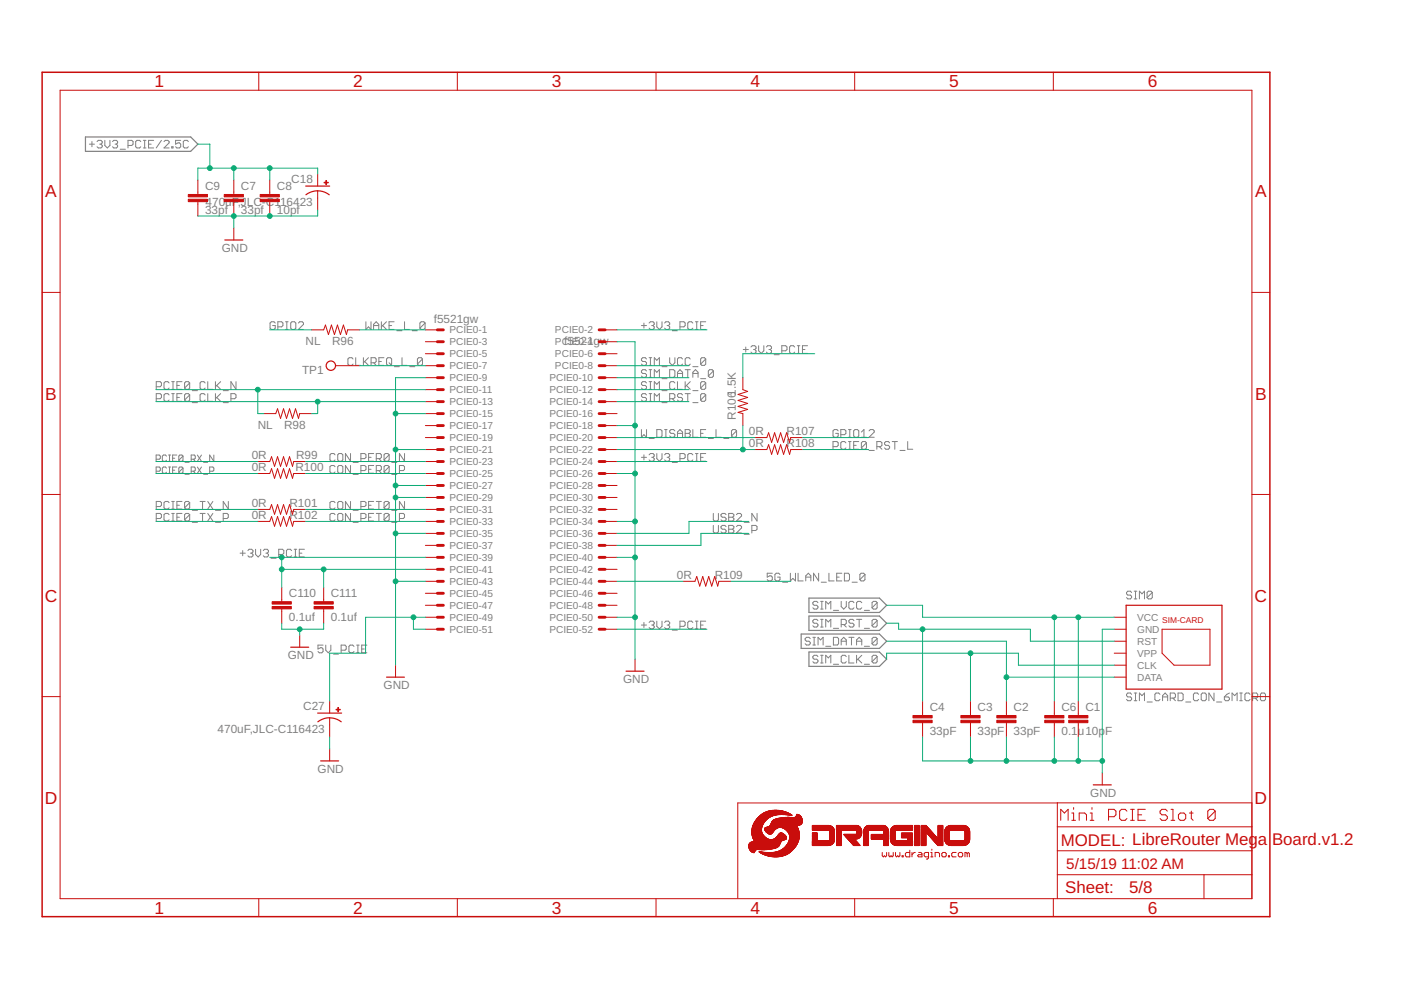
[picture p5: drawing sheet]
<svg xmlns="http://www.w3.org/2000/svg" width="297mm" height="210mm" viewBox="0 0 297 210" stroke-linecap="round" stroke-linejoin="round" font-family="sans-serif">
<defs><g id="words">
<g font-size="3.7" fill="#c90d0c">
<text x="32.8" y="18.5">1</text>
<text x="74.9" y="18.5">2</text>
<text x="117" y="18.5">3</text>
<text x="159.1" y="18.5">4</text>
<text x="201.2" y="18.5">5</text>
<text x="243.4" y="18.5">6</text>
<text x="9.6" y="41.9">A</text>
<text x="266.1" y="41.9">A</text>
<text x="9.6" y="84.7">B</text>
<text x="266.1" y="84.7">B</text>
<text x="9.5" y="127.6">C</text>
<text x="266" y="127.6">C</text>
<text x="9.5" y="170.4">D</text>
<text x="266" y="170.4">D</text>
<text x="32.8" y="193.7">1</text>
<text x="74.9" y="193.7">2</text>
<text x="117" y="193.7">3</text>
<text x="159.1" y="193.7">4</text>
<text x="201.2" y="193.7">5</text>
<text x="243.4" y="193.7">6</text>
</g>
<g font-size="3.6" fill="#c90d0c">
<text x="224.9" y="179.4">MODEL: LibreRouter Mega</text>
<text x="269.7" y="179.1">Board.v1.2</text>
<text x="225.8" y="189.4">Sheet:</text>
<text x="239.4" y="189.3">5/8</text>
</g>
<g font-size="3.2" fill="#c90d0c">
<text x="226.1" y="184.2">5/15/19</text>
<text x="237.7" y="184.2">11:02 AM</text>
</g>
<g font-size="2.5" fill="#808080">
<text x="43.5" y="40.3">C9</text>
<text x="51.1" y="40.3">C7</text>
<text x="58.7" y="40.3">C8</text>
<text x="61.8" y="38.8">C18</text>
<text x="43.5" y="45.4">33pf</text>
<text x="43.6" y="43.6">470uF,JLC-C116423</text>
<text x="51.1" y="45.4">33pf</text>
<text x="58.7" y="45.4">10pf</text>
<text x="47" y="53.4">GND</text>
<text x="92" y="68.5">f5521gw</text>
<text x="64.8" y="73.2">NL</text>
<text x="70.4" y="73.2">R96</text>
<text x="119.6" y="73.1">f5521gw</text>
<text x="64" y="79.3">TP1</text>
<text x="156" y="89" transform="rotate(-90 156 89)">R1061.5K</text>
<text x="54.6" y="91">NL</text>
<text x="60.2" y="91">R98</text>
<text x="158.8" y="92.3">0R</text>
<text x="158.8" y="94.8">0R</text>
<text x="166.8" y="92.2">R107</text>
<text x="166.8" y="94.8">R108</text>
<text x="53.4" y="97.3">0R</text>
<text x="53.4" y="99.9">0R</text>
<text x="62.6" y="99.9">R100</text>
<text x="62.8" y="97.3">R99</text>
<text x="53.4" y="107.5">0R</text>
<text x="61.4" y="107.5">R101</text>
<text x="53.4" y="110">0R</text>
<text x="61.4" y="110">R102</text>
<text x="143.5" y="122.7">0R</text>
<text x="151.5" y="122.7">R109</text>
<text x="61.2" y="131.8">0.1uf</text>
<text x="61.2" y="126.7">C110</text>
<text x="70.1" y="131.8">0.1uf</text>
<text x="70.1" y="126.7">C111</text>
<text x="61" y="139.8">GND</text>
<text x="81.3" y="146.1">GND</text>
<text x="132.1" y="144.8">GND</text>
<text x="46.1" y="155.4">470uF,JLC-C116423</text>
<text x="64.3" y="150.5">C27</text>
<text x="197.1" y="155.9">33pF</text>
<text x="197.1" y="150.8">C4</text>
<text x="207.3" y="155.9">33pF</text>
<text x="207.3" y="150.8">C3</text>
<text x="214.9" y="155.9">33pF</text>
<text x="214.9" y="150.8">C2</text>
<text x="225.1" y="155.9">0.1u10p</text>
<text x="225.1" y="150.8">C6</text>
<text x="230.1" y="150.8">C1</text>
<text x="234.3" y="155.9">F</text>
<text x="67.3" y="163.9">GND</text>
<text x="231.2" y="169">GND</text>
</g>
<g font-size="2.1" fill="#808080">
<text x="95.3" y="70.7">PCIE0-1</text>
<text x="117.7" y="70.7">PCIE0-2</text>
<text x="95.3" y="73.2">PCIE0-3</text>
<text x="95.3" y="75.8">PCIE0-5</text>
<text x="117.7" y="73.2">PCIE0-4</text>
<text x="117.7" y="75.8">PCIE0-6</text>
<text x="95.3" y="78.3">PCIE0-7</text>
<text x="95.3" y="80.8">PCIE0-9</text>
<text x="95.3" y="83.4">PCIE0-11</text>
<text x="116.5" y="80.8">PCIE0-10</text>
<text x="116.5" y="83.4">PCIE0-12</text>
<text x="117.7" y="78.3">PCIE0-8</text>
<text x="95.3" y="85.9">PCIE0-13</text>
<text x="95.3" y="88.5">PCIE0-15</text>
<text x="116.5" y="85.9">PCIE0-14</text>
<text x="116.5" y="88.5">PCIE0-16</text>
<text x="95.3" y="91">PCIE0-17</text>
<text x="95.3" y="93.5">PCIE0-19</text>
<text x="116.5" y="91">PCIE0-18</text>
<text x="116.5" y="93.5">PCIE0-20</text>
<text x="95.3" y="96.1">PCIE0-21</text>
<text x="95.3" y="98.6">PCIE0-23</text>
<text x="95.3" y="101.2">PCIE0-25</text>
<text x="116.5" y="96.1">PCIE0-22</text>
<text x="116.5" y="98.6">PCIE0-24</text>
<text x="116.5" y="101.2">PCIE0-26</text>
<text x="95.3" y="103.7">PCIE0-27</text>
<text x="95.3" y="106.2">PCIE0-29</text>
<text x="116.5" y="103.7">PCIE0-28</text>
<text x="116.5" y="106.2">PCIE0-30</text>
<text x="95.3" y="108.8">PCIE0-31</text>
<text x="95.3" y="111.3">PCIE0-33</text>
<text x="95.3" y="113.9">PCIE0-35</text>
<text x="116.5" y="108.8">PCIE0-32</text>
<text x="116.5" y="111.3">PCIE0-34</text>
<text x="116.5" y="113.9">PCIE0-36</text>
<text x="95.3" y="116.4">PCIE0-37</text>
<text x="95.3" y="118.9">PCIE0-39</text>
<text x="116.5" y="116.4">PCIE0-38</text>
<text x="116.5" y="118.9">PCIE0-40</text>
<text x="95.3" y="121.5">PCIE0-41</text>
<text x="95.3" y="124">PCIE0-43</text>
<text x="116.5" y="121.5">PCIE0-42</text>
<text x="116.5" y="124">PCIE0-44</text>
<text x="95.3" y="126.6">PCIE0-45</text>
<text x="95.3" y="129.1">PCIE0-47</text>
<text x="95.3" y="131.6">PCIE0-49</text>
<text x="116.5" y="126.6">PCIE0-46</text>
<text x="116.5" y="129.1">PCIE0-48</text>
<text x="116.5" y="131.6">PCIE0-50</text>
<text x="241.1" y="131.6">VCC</text>
<text x="95.3" y="134.2">PCIE0-51</text>
<text x="116.5" y="134.2">PCIE0-52</text>
<text x="241.1" y="136.7">RST</text>
<text x="241.1" y="134.2">GND</text>
<text x="241.1" y="141.8">CLK</text>
<text x="241.1" y="139.2">VPP</text>
<text x="241.1" y="144.3">DATA</text>
</g>
<text font-size="1.8" fill="#c90d0c" x="246.4" y="132.1">SIM-CARD</text>
</g></defs>
<g fill="none" stroke="#808080" stroke-width=".21">
<path d="M18.9 30.6h1.1M19.5 30v1.1M20.6 30l.2-.2h.6l.3 .2v.3l-.3 .3M21.1 30.6h.3M21.4 30.6l.3 .2v.3l-.3 .3h-.6l-.2-.3M22.2 29.8v1l.6 .6 .5-.6v-1M23.9 30l.2-.2h.6l.2 .2v.3l-.2 .3M24.4 30.6h.3M24.7 30.6l.2 .2v.3l-.2 .3h-.6l-.2-.3M25.5 31.6h1.1M27.1 30.8h.8l.3-.2v-.6l-.3-.2h-.8v1.6M29.8 30l-.2-.2h-.6l-.2 .2v1.1l.2 .3h.6l.2-.3"/>
<path d="M30.4 29.8h.5M30.4 31.4h.5M30.7 29.8v1.6M31.5 30.6h.5M32.6 29.8h-1.1v1.6h1.1M34.2 29.8l-1.1 1.6M34.8 30l.3-.2h.5l.3 .2v.3l-1.1 1.1h1.1M36.4 31.1h.3v.3h-.3zM38.3 29.8h-1.1v.8l.8-.3 .3 .3v.5l-.3 .3h-.5l-.3-.3M39.9 30l-.2-.2h-.6l-.2 .2v1.1l.2 .3h.6l.2-.3M58.4 68.5l-.3-.3h-.6l-.2 .3v1.1l.2 .2h.6l.3-.2v-.6h-.6M58.9 69.3h.8l.3-.3v-.5l-.3-.3h-.8v1.6"/>
<path d="M60.5 68.2h.6M60.5 69.8h.6M60.8 68.2v1.6M61.9 68.2h.5l.3 .3v1.1l-.3 .2h-.5l-.3-.2v-1.1zM63.3 68.5l.2-.3h.6l.2 .3v.3l-1 1h1M74.8 76.1l-.2-.3h-.6l-.2 .3v1.1l.2 .3h.6l.2-.3M75.4 75.8v1.7h1.1M77 75.8v1.7M77.3 76.6l.8 .9M77.6 68.2v1.6l.5-.5 .6 .5v-1.6M78.1 75.8l-1.1 1.1M78.7 76.9h.8l.3-.3v-.5l-.3-.3h-.8v1.7"/>
<path d="M79.2 69h1.1M79.2 69.8v-1l.6-.6 .5 .6v1M79.2 76.9l.6 .6M80.3 76.6h.6M80.9 68.2v1.6M81.1 69l.8 .8M81.4 75.8h-1.1v1.7h1.1M81.9 68.2l-1 1.1M82.2 75.8h.6l.2 .3v1.1l-.2 .3h-.6l-.2-.3v-1.1zM82.5 69h.5M82.5 76.9l.5 .6M83.6 68.2h-1.1v1.6h1.1"/>
<path d="M83.6 77.7h1.1M84.1 70.1h1.1M85.2 75.8v1.7h1.1M85.8 68.2v1.6h1M86.9 77.7h1M87.4 70.1h1.1M89.6 76.1l-.3-.3h-.5l-.3 .3v1.1M89.6 76.1v1.1l-.3 .3h-.5l-.3-.3M89.6 76.1l-1.1 1.1M90.1 68.5l-.2-.3h-.6l-.3 .3v1.1M90.1 68.5v1.1l-.2 .2h-.6l-.3-.2M90.1 68.5l-1.1 1.1"/>
<path d="M136 69h1.1M136.5 68.5v1.1M137.1 76.1l-.3-.3h-.5l-.3 .3v.3l.3 .2h.5l.3 .3v.3l-.3 .3h-.5l-.3-.3M137.1 78.7l-.3-.3h-.5l-.3 .3v.2l.3 .3h.5l.3 .3v.2l-.3 .3h-.5l-.3-.3M137.6 68.5l.3-.3h.6l.2 .3v.3l-.2 .2M137.6 75.8h.6M137.6 77.5h.6M137.6 78.4h.6M137.9 75.8v1.7M137.9 78.4v1.6M138.2 69h.3M138.5 69l.2 .3v.3l-.2 .2h-.6l-.3-.2"/>
<path d="M138.7 77.5v-1.7l.6 .6 .5-.6v1.7M139.3 68.2v1.1l.5 .5 .6-.5v-1.1M140.4 77.7h1M140.9 68.5l.3-.3h.5l.3 .3v.3l-.3 .2M141.4 69h.3M141.7 69l.3 .3v.3l-.3 .2h-.5l-.3-.2M142 75.8v1.1l.5 .6 .6-.6v-1.1M142 78.4h.8l.3 .3v1l-.3 .3h-.8zM142.5 70.1h1.1M143.6 79.2h1.1M144.2 69.3h.8l.3-.3v-.5l-.3-.3h-.8v1.6M144.7 76.1l-.3-.3h-.5l-.3 .3v1.1l.3 .3h.5l.3-.3"/>
<path d="M145.3 78.4h1M145.8 78.4v1.6M146.3 76.1l-.2-.3h-.6l-.2 .3v1.1l.2 .3h.6l.2-.3M146.9 68.5l-.3-.3h-.5l-.3 .3v1.1l.3 .2h.5l.3-.2M146.9 77.7h1.1M146.9 79.2h1.1M147.4 68.2h.6M147.4 69.8h.6M147.7 68.2v1.6M148.5 69h.6M149.6 68.2h-1.1v1.6h1.1M149.6 76.1l-.2-.3h-.6l-.3 .3v1.1"/>
<path d="M149.6 76.1v1.1l-.2 .3h-.6l-.3-.3M149.6 76.1l-1.1 1.1M151.3 78.7l-.3-.3h-.5l-.3 .3v1M151.3 78.7v1l-.3 .3h-.5l-.3-.3M151.3 78.7l-1.1 1M157.6 74.1h1.1M158.1 73.6v1.1M159.2 73.6l.3-.3h.5l.3 .3v.3l-.3 .2M159.8 74.1h.2M160 74.1l.3 .3v.3l-.3 .2h-.5l-.3-.2M160.8 73.3v1.1l.6 .5 .5-.5v-1.1M162.5 73.6l.3-.3h.5l.3 .3v.3l-.3 .2"/>
<path d="M163 74.1h.3M163.3 74.1l.3 .3v.3l-.3 .2h-.5l-.3-.2M164.1 75.2h1.1M165.8 74.4h.8l.3-.3v-.5l-.3-.3h-.8v1.6M168.5 73.6l-.3-.3h-.5l-.3 .3v1.1l.3 .2h.5l.3-.2M169 73.3h.6M169 74.9h.6M169.3 73.3v1.6M170.1 74.1h.6M171.2 73.3h-1.1v1.6h1.1M33.1 97.4h.7l.2-.2v-.5l-.2-.2h-.7v1.3M33.1 99.9h.7l.2-.2v-.4l-.2-.3h-.7v1.4"/>
<path d="M33.1 82h.9l.2-.3v-.5l-.2-.3h-.9v1.6M33.1 84.5h.9l.2-.2v-.6l-.2-.2h-.9v1.6M35.3 96.7l-.2-.2h-.5l-.2 .2v.9l.2 .2h.5l.2-.2M35.3 99.3l-.2-.3h-.5l-.2 .3v.8l.2 .3h.5l.2-.3M35.7 97.8h.5M35.7 96.5h.5M35.7 99h.5M35.9 81.2l-.3-.3h-.5l-.3 .3v1.1l.3 .2h.5l.3-.2M35.9 83.7l-.3-.2h-.5l-.3 .2v1.1l.3 .3h.5l.3-.3M35.9 96.5v1.3M35.9 99v1.4M36.4 80.9h.6"/>
<path d="M36.4 82.5h.6M36.4 83.5h.6M36.4 85.1h.6M36.6 97.2h.4M36.6 99.7h.4M36.7 80.9v1.6M36.7 83.5v1.6M37.5 96.5h-.9v1.3h.9M37.5 99h-.9v1.4h.9M37.5 81.7h.5M37.5 84.3h.5M38.6 80.9h-1.1v1.6h1.1"/>
<path d="M38.6 83.5h-1.1v1.6h1.1M38.8 96.7v.9l-.2 .2h-.5l-.2-.2M38.8 99.3v.8l-.2 .3h-.5l-.2-.3M38.8 96.7l-.2-.2h-.5l-.2 .2v.9M38.8 99.3l-.2-.3h-.5l-.2 .3v.8M38.8 96.7l-.9 .9M38.8 99.3l-.9 .8M39.2 98h.9M40.2 81.2l-.3-.3h-.5l-.3 .3v1.1M40.2 81.2v1.1l-.3 .2h-.5l-.3-.2M40.2 83.7l-.3-.2h-.5l-.3 .2v1.1M40.2 83.7v1.1l-.3 .3h-.5l-.3-.3"/>
<path d="M40.2 81.2l-1.1 1.1M40.2 83.7l-1.1 1.1M40.5 97.4h.7l.2-.2v-.5l-.2-.2h-.7v1.3M40.5 99.9h.7l.2-.2v-.4l-.2-.3h-.7v1.4M40.8 82.8h1.1M40.8 85.4h1.1M41 97.4l.4 .4M41 99.9l.4 .5M41.8 96.5l.9 1.3M41.8 99l.9 1.4M42.7 96.5l-.9 1.3M42.7 99l-.9 1.4"/>
<path d="M43.2 98h.8M43.5 81.2l-.3-.3h-.5l-.3 .3v1.1l.3 .2h.5l.3-.2M43.5 83.7l-.3-.2h-.5l-.3 .2v1.1l.3 .3h.5l.3-.3M44 80.9v1.6h1.1M44 83.5v1.6h1.1M44.4 99.9h.7l.2-.2v-.4l-.2-.3h-.7v1.4M45.3 96.5v1.3l-.9-1.3v1.3M45.7 80.9v1.6M45.7 83.5v1.6M46 81.7l.8 .8M46 84.3l.8 .8M46.8 80.9l-1.1 1.1"/>
<path d="M46.8 83.5l-1.1 1M47.3 82.8h1.1M47.3 85.4h1.1M49 84.5h.8l.2-.2v-.6l-.2-.2h-.8v1.6M50 80.9v1.6l-1-1.6v1.6M71 96.4l-.2-.2h-.6l-.2 .2v1.1l.2 .3h.6l.2-.3M71 99l-.2-.3h-.6l-.2 .3v1.1l.2 .2h.6l.2-.2M71.9 96.2h.5l.3 .2v1.1l-.3 .3h-.5l-.3-.3v-1.1zM71.9 98.7h.5l.3 .3v1.1l-.3 .2h-.5l-.3-.2v-1.1zM74.3 96.2v1.6l-1.1-1.6v1.6M74.3 98.7v1.6l-1.1-1.6v1.6M74.9 98h1"/>
<path d="M76.5 97.2h.8l.3-.2v-.6l-.3-.2h-.8v1.6M76.5 99.8h.8l.3-.3v-.5l-.3-.3h-.8v1.6M78.1 97h.6M78.1 99.5h.6M79.2 96.2h-1.1v1.6h1.1M79.2 98.7h-1.1v1.6h1.1M79.8 97.2h.8l.3-.2v-.6l-.3-.2h-.8v1.6M79.8 99.8h.8l.3-.3v-.5l-.3-.3h-.8v1.6M80.3 97.2l.6 .6M80.3 99.8l.6 .5M82.5 96.4l-.3-.2h-.5l-.3 .2v1.1M82.5 96.4v1.1l-.3 .3h-.5l-.3-.3"/>
<path d="M82.5 99l-.3-.3h-.5l-.3 .3v1.1M82.5 99v1.1l-.3 .2h-.5l-.3-.2M82.5 96.4l-1.1 1.1M82.5 99l-1.1 1.1M83.1 98h1M84.7 99.8h.8l.3-.3v-.5l-.3-.3h-.8v1.6M85.8 96.2v1.6l-1.1-1.6v1.6M136 97h1.1M136 91.1v1.6l.5-.5 .6 .5v-1.6M136.5 96.4v1.1M137.1 81.2l-.3-.3h-.5l-.3 .3v.3l.3 .2h.5l.3 .3v.3l-.3 .2h-.5l-.3-.2M137.1 83.7l-.3-.2h-.5l-.3 .2v.3l.3 .3h.5l.3 .2v.3l-.3 .3h-.5l-.3-.3"/>
<path d="M137.6 96.4l.3-.2h.6l.2 .2v.3l-.2 .3M137.6 93h1.1M137.6 80.9h.6M137.6 82.5h.6M137.6 83.5h.6M137.6 85.1h.6M137.6 80h.6M137.9 80.9v1.6M137.9 83.5v1.6M138.2 97h.3M138.5 97l.2 .2v.3l-.2 .3h-.6l-.3-.3M138.7 80v-1.6l.6 .5 .5-.5v1.6"/>
<path d="M138.7 82.5v-1.6l.6 .6 .5-.6v1.6M138.7 85.1v-1.6l.6 .5 .5-.5v1.6M139.3 91.1h.8l.3 .3v1l-.3 .3h-.8zM139.3 96.2v1l.5 .6 .6-.6v-1M140.4 82.8h1M140.4 85.4h1M140.4 80.3h1M140.9 96.4l.3-.2h.5l.3 .2v.3l-.3 .3M140.9 92.7h.5M140.9 91.1h.5M141.2 91.1v1.6M141.4 97h.3"/>
<path d="M141.7 97l.3 .2v.3l-.3 .3h-.5l-.3-.3M142 84.5h.8l.3-.2v-.6l-.3-.2h-.8v1.6M142.5 98h1.1M142.5 84.5l.6 .6M143.1 81.2l-.3-.3h-.5l-.3 .3v1.1l.3 .2h.5l.3-.2M143.1 91.4l-.3-.3h-.5l-.3 .3v.2l.3 .3h.5l.3 .3v.2l-.3 .3h-.5l-.3-.3M143.6 91.9h1.1M143.6 80v-1.1l.6-.5 .5 .5v1.1M143.6 80.9v1.6h1.1M143.6 92.7v-1.1l.6-.5 .5 .5v1.1M144.2 97.2h.8l.3-.2v-.6l-.3-.2h-.8v1.6M144.7 83.7l-.3-.2h-.5l-.3 .2v.3l.3 .3h.5l.3 .2v.3l-.3 .3h-.5l-.3-.3"/>
<path d="M145.3 80.9v1.6M145.3 91.1h.8l.2 .3v.2l-.2 .3 .2 .3v.2l-.2 .3h-.8zM145.3 91.9h.8M145.3 83.5h1M145.5 81.7l.8 .8M145.8 83.5v1.6M146.3 80.9l-1 1.1M146.9 96.4l-.3-.2h-.5l-.3 .2v1.1l.3 .3h.5l.3-.3M146.9 91.1v1.6h1.1M146.9 80v-1.1l.5-.5 .6 .5v1.1M146.9 82.8h1.1M146.9 85.4h1.1"/>
<path d="M147.4 96.2h.6M147.4 97.8h.6M147.7 96.2v1.6M148.5 97h.6M148.5 91.9h.6M148.5 80.3h1.1M149.6 81.2l-.2-.3h-.6l-.3 .3v1.1M149.6 83.7l-.2-.2h-.6l-.3 .2v1.1M149.6 91.1h-1.1v1.6h1.1M149.6 96.2h-1.1v1.6h1.1M149.6 83.7l-1.1 1.1M149.6 81.2v1.1l-.2 .2h-.6l-.3-.2"/>
<path d="M149.6 83.7v1.1l-.2 .3h-.6l-.3-.3M149.6 81.2l-1.1 1.1M150.2 93h1.1M151.8 91.1v1.6h1.1M153.5 93h1M156.2 91.4v1l-.3 .3h-.5l-.3-.3M156.2 91.4l-.3-.3h-.5l-.3 .3v1M156.2 91.4l-1.1 1M176.6 94.7h.8l.3-.3v-.5l-.3-.3h-.8v1.6M177.7 91.4l-.3-.3h-.5l-.3 .3v1l.3 .3h.5l.3-.3v-.5h-.5M178.3 92.2h.8l.2-.3v-.5l-.2-.3h-.8v1.6M179.3 93.9l-.2-.3h-.6l-.2 .3v1.1l.2 .2h.6l.2-.2"/>
<path d="M179.9 92.7h.5M179.9 91.1h.5M179.9 93.6h.5M179.9 95.2h.5M180.2 91.1v1.6M180.2 93.6v1.6M181 91.4l.3-.3h.5l.3 .3v1l-.3 .3h-.5l-.3-.3zM181 94.4h.5M182.1 93.6h-1.1v1.6h1.1M182.6 92.7h1.1M182.6 91.6l.6-.5v1.6M183.7 93.9l-.3-.3h-.5l-.3 .3v1.1"/>
<path d="M183.7 93.9v1.1l-.3 .2h-.5l-.3-.2M183.7 93.9l-1.1 1.1M184.3 91.4l.2-.3h.6l.3 .3v.2l-1.1 1.1h1.1M184.3 95.5h1.1M185.9 94.7h.8l.3-.3v-.5l-.3-.3h-.8v1.6M186.4 94.7l.6 .5M188.6 93.9l-.3-.3h-.5l-.3 .3v.2l.3 .3h.5l.3 .3v.3l-.3 .2h-.5l-.3-.2M189.2 93.6h1.1M189.7 93.6v1.6M190.8 95.5h1.1M192.4 93.6v1.6h1.1M33.1 107.4h.9l.2-.3v-.5l-.2-.3h-.9v1.6"/>
<path d="M33.1 109.9h.9l.2-.2v-.6l-.2-.2h-.9v1.6M35.7 100.4h.5M35.9 106.6l-.3-.3h-.5l-.3 .3v1.1l.3 .2h.5l.3-.2M35.9 109.1l-.3-.2h-.5l-.3 .2v1.1l.3 .3h.5l.3-.3M36.4 106.3h.6M36.4 107.9h.6M36.4 108.9h.6M36.4 110.5h.6M36.7 106.3v1.6M36.7 108.9v1.6M37.5 107.1h.5M37.5 109.7h.5"/>
<path d="M38.6 106.3h-1.1v1.6h1.1M38.6 108.9h-1.1v1.6h1.1M39.2 100.6h.9M40.2 106.6l-.3-.3h-.5l-.3 .3v1.1M40.2 109.1l-.3-.2h-.5l-.3 .2v1.1M40.2 106.6v1.1l-.3 .2h-.5l-.3-.2M40.2 109.1v1.1l-.3 .3h-.5l-.3-.3M40.2 106.6l-1.1 1.1M40.2 109.1l-1.1 1.1M40.8 108.2h1.1M40.8 110.7h1.1M42.4 106.3h1.1"/>
<path d="M42.4 108.9h1.1M42.9 106.3v1.6M42.9 108.9v1.6M43.2 100.6h.8M44 106.3l1.1 1.6M44 108.9l1.1 1.6M45.1 106.3l-1.1 1.6M45.1 108.9l-1.1 1.6M45.7 108.2h1.1M45.7 110.7h1.1M47.3 109.9h.8l.3-.2v-.6l-.3-.2h-.8v1.6M48.4 106.3v1.6l-1.1-1.6v1.6"/>
<path d="M50.9 117.3h1.1M51.5 116.7v1.1M52.6 116.7l.2-.2h.6l.2 .2v.3l-.2 .3M53.1 117.3h.3M53.4 117.3l.2 .3v.2l-.2 .3h-.6l-.2-.3M54.2 116.5v1.1l.5 .5 .6-.5v-1.1M55.8 116.7l.3-.2h.5l.3 .2v.3l-.3 .3M56.4 117.3h.2M56.6 117.3l.3 .3v.2l-.3 .3h-.5l-.3-.3M57.5 118.4h1M59.1 117.6h.8l.3-.3v-.6l-.3-.2h-.8v1.6M61.8 116.7l-.2-.2h-.6l-.3 .2v1.1l.3 .3h.6l.2-.3"/>
<path d="M62.4 116.5h.5M62.4 118.1h.5M62.6 116.5v1.6M63.5 117.3h.5M64.5 116.5h-1v1.6h1M71 106.6l-.2-.3h-.6l-.2 .3v1.1l.2 .2h.6l.2-.2M71 109.1l-.2-.2h-.6l-.2 .2v1.1l.2 .3h.6l.2-.3M71.9 106.3h.5l.3 .3v1.1l-.3 .2h-.5l-.3-.2v-1.1zM71.9 108.9h.5l.3 .2v1.1l-.3 .3h-.5l-.3-.3v-1.1zM74.3 106.3v1.6l-1.1-1.6v1.6M74.3 108.9v1.6l-1.1-1.6v1.6M74.9 100.6h1"/>
<path d="M74.9 108.2h1M74.9 110.7h1M76.5 107.4h.8l.3-.3v-.5l-.3-.3h-.8v1.6M76.5 109.9h.8l.3-.2v-.6l-.3-.2h-.8v1.6M78.1 107.1h.6M78.1 109.7h.6M79.2 106.3h-1.1v1.6h1.1M79.2 108.9h-1.1v1.6h1.1M79.8 106.3h1.1M79.8 108.9h1.1M80.3 106.3v1.6M80.3 108.9v1.6"/>
<path d="M82.5 106.6l-.3-.3h-.5l-.3 .3v1.1M82.5 109.1l-.3-.2h-.5l-.3 .2v1.1M82.5 106.6v1.1l-.3 .2h-.5l-.3-.2M82.5 109.1v1.1l-.3 .3h-.5l-.3-.3M82.5 106.6l-1.1 1.1M82.5 109.1l-1.1 1.1M83.1 100.6h1M83.1 108.2h1M83.1 110.7h1M84.7 109.9h.8l.3-.2v-.6l-.3-.2h-.8v1.6M85.8 106.3v1.6l-1.1-1.6v1.6M151.2 108.9v1.3l.3 .3h.5l.3-.3v-1.3"/>
<path d="M151.2 111.4v1.4l.3 .2h.5l.3-.2v-1.4M153.9 109.1l-.2-.2h-.6l-.2 .2v.3l.2 .3h.6l.2 .2v.3l-.2 .3h-.6l-.2-.3M153.9 111.7l-.2-.3h-.6l-.2 .3v.2l.2 .3h.6l.2 .3v.3l-.2 .2h-.6l-.2-.2M154.5 108.9h.8l.3 .2v.3l-.3 .3 .3 .2v.3l-.3 .3h-.8zM154.5 109.7h.8M154.5 111.4h.8l.3 .3v.2l-.3 .3 .3 .3v.3l-.3 .2h-.8zM154.5 112.2h.8M156.1 109.1l.3-.2h.6l.2 .2v.3l-1.1 1.1h1.1M156.1 111.7l.3-.3h.6l.2 .3v.2l-1.1 1.1h1.1M157.8 110.7h1.1M157.8 113.3h1.1M159.4 112.5h.8l.3-.3v-.5l-.3-.3h-.8v1.6"/>
<path d="M160.5 108.9v1.6l-1.1-1.6v1.6M68.5 136.8h-1.1v.8l.6-.3h.2l.3 .3v.5l-.3 .3h-.5l-.3-.3M69.1 136.8v1.1l.5 .5 .5-.5v-1.1M70.7 138.7h1.1M72.3 137.9h.9l.2-.3v-.5l-.2-.3h-.9v1.6M75.1 137.1l-.3-.3h-.6l-.2 .3v1l.2 .3h.6l.3-.3M75.6 136.8h.6M75.6 138.4h.6M75.9 136.8v1.6M76.7 137.6h.5M77.8 136.8h-1.1v1.6h1.1M136 132.5h1.1"/>
<path d="M136.5 132v1.1M137.6 132l.3-.3h.6l.2 .3v.2l-.2 .3M138.2 132.5h.3M138.5 132.5l.2 .3v.3l-.2 .2h-.6l-.3-.2M139.3 131.7v1.1l.5 .5 .6-.5v-1.1M140.9 132l.3-.3h.5l.3 .3v.2l-.3 .3M141.4 132.5h.3M141.7 132.5l.3 .3v.3l-.3 .2h-.5l-.3-.2M142.5 133.6h1.1M144.2 132.8h.8l.3-.3v-.5l-.3-.3h-.8v1.6M146.9 132l-.3-.3h-.5l-.3 .3v1.1l.3 .2h.5l.3-.2M147.4 131.7h.6"/>
<path d="M147.4 133.3h.6M147.7 131.7v1.6M148.5 132.5h.6M149.6 131.7h-1.1v1.6h1.1M163.7 121.5h-1v.9l.5-.3h.3l.2 .3v.5l-.2 .3h-.6l-.2-.3M165.4 121.8l-.3-.3h-.5l-.3 .3v1.1l.3 .3h.5l.3-.3v-.5h-.6M165.9 123.4h1.1M167.6 121.5v1.7l.5-.6 .6 .6v-1.7M169.2 121.5v1.7h1.1M170.8 122.4h1.1M170.8 123.2v-1.1l.6-.6 .5 .6v1.1M171.8 135.4l-.3-.3h-.5l-.3 .3v.3l.3 .3h.5l.3 .2v.3l-.3 .3h-.5l-.3-.3"/>
<path d="M172.3 135.1h.6M172.3 136.8h.6M172.6 135.1v1.7M173.4 127.8l-.2-.3h-.6l-.3 .3v.3l.3 .2h.6l.2 .3v.3l-.2 .2h-.6l-.3-.2M173.4 131.6l-.2-.3h-.6l-.3 .3v.3l.3 .2h.6l.2 .3v.3l-.2 .2h-.6l-.3-.2M173.4 139.2l-.2-.3h-.6l-.3 .3v.3l.3 .3h.6l.2 .2v.3l-.2 .3h-.6l-.3-.3M173.4 136.8v-1.7l.6 .6 .5-.6v1.7M173.6 121.5v1.7l-1.1-1.7v1.7M174 127.5h.5M174 129.1h.5M174 138.9h.5M174 131.3h.5"/>
<path d="M174 132.9h.5M174.1 123.4h1.1M174.2 127.5v1.6M174.2 131.3v1.6M174.2 138.9v1.7M175.1 129.1v-1.6l.5 .6 .5-.6v1.6M175.1 132.9v-1.6l.5 .6 .5-.6v1.6M175.1 137h1M175.7 121.5v1.7h1.1M176.7 129.4h1.1M176.7 135.1h.8l.3 .3v1.1l-.3 .3h-.8zM176.7 133.2h1.1"/>
<path d="M177.4 122.4h.5M178.4 127.5v1.1l.5 .5 .5-.5v-1.1M178.4 132.4h.8l.2-.3v-.5l-.2-.3h-.8v1.6M178.4 136.8v-1.1l.5-.6 .5 .6v1.1M178.4 136h1M178.5 121.5h-1.1v1.7h1.1M178.9 132.4l.5 .5M179 121.5h.8l.3 .3v1.1l-.3 .3h-.8zM179.4 139.2l-.2-.3h-.6l-.2 .3v1.1l.2 .3h.6l.2-.3M180 138.9v1.7h1.1M180 135.1h1.1M180.5 135.1v1.7"/>
<path d="M180.7 123.4h1.1M181.1 127.8l-.3-.3h-.5l-.3 .3v1.1l.3 .2h.5l.3-.2M181.1 131.6l-.3-.3h-.5l-.3 .3v.3l.3 .2h.5l.3 .3v.3l-.3 .2h-.5l-.3-.2M181.6 136.8v-1.1l.6-.6 .5 .6v1.1M181.6 138.9v1.7M181.6 136h1.1M181.6 131.3h1.1M181.9 139.8l.8 .8M182.2 131.3v1.6M182.7 127.8l-.3-.3h-.5l-.3 .3v1.1l.3 .2h.5l.3-.2M182.7 138.9l-1.1 1.1M183.3 129.4h1"/>
<path d="M183.3 137h1M183.3 133.2h1M183.4 121.8l-.3-.3h-.5l-.3 .3v1.1M183.4 121.8v1.1l-.3 .3h-.5l-.3-.3M183.4 121.8l-1.1 1.1M186 135.4v1.1l-.3 .3h-.5l-.3-.3M186 127.8l-.3-.3h-.5l-.3 .3v1.1M186 127.8v1.1l-.3 .2h-.5l-.3-.2M186 131.6l-.3-.3h-.5l-.3 .3v1.1M186 135.4l-.3-.3h-.5l-.3 .3v1.1M186 139.2l-.3-.3h-.5l-.3 .3v1.1M186 131.6v1.1l-.3 .2h-.5l-.3-.2"/>
<path d="M186 139.2v1.1l-.3 .3h-.5l-.3-.3M186 127.8l-1.1 1.1M186 135.4l-1.1 1.1M186 131.6l-1.1 1.1M186 139.2l-1.1 1.1M239.9 125.6l-.2-.3h-.6l-.3 .3v.3l.3 .3h.6l.2 .2v.3l-.2 .3h-.6l-.3-.3M240.5 125.3h.5M240.5 127h.5M240.7 125.3v1.7M241.6 127v-1.7l.5 .6 .6-.6v1.7M244.3 125.6l-.3-.3h-.5l-.3 .3v1.1M244.3 125.6v1.1l-.3 .3h-.5l-.3-.3"/>
<path d="M244.3 125.6l-1.1 1.1M174 140.6h.5M175.1 140.6v-1.7l.5 .6 .5-.6v1.7M176.7 140.8h1.1M183.3 140.8h1M239.9 147.2l-.2-.3h-.6l-.3 .3v.3l.3 .3h.6l.2 .2v.3l-.2 .3h-.6l-.3-.3M240.5 146.9h.5M240.5 148.6h.5M240.7 146.9v1.7M241.6 148.6v-1.7l.5 .6 .6-.6v1.7M243.2 148.8h1.1M245.9 147.2l-.2-.3h-.6l-.2 .3v1.1l.2 .3h.6l.2-.3"/>
<path d="M246.5 147.8h1.1M246.5 148.6v-1.1l.5-.6 .6 .6v1.1M248.1 148h.8l.3-.2v-.6l-.3-.3h-.8v1.7M248.7 148l.5 .6M249.8 146.9h.8l.2 .3v1.1l-.2 .3h-.8zM251.4 148.8h1.1M254.1 147.2l-.2-.3h-.6l-.3 .3v1.1l.3 .3h.6l.2-.3M254.9 146.9h.6l.3 .3v1.1l-.3 .3h-.6l-.2-.3v-1.1zM257.4 146.9v1.7l-1.1-1.7v1.7M257.9 148.8h1.1M259.6 147.8h.8l.3 .2v.3l-.3 .3h-.6l-.2-.3zM260.7 146.9l-.6 .3-.5 .6"/>
<path d="M261.2 148.6v-1.7l.6 .6 .5-.6v1.7M262.8 146.9h.6M262.8 148.6h.6M263.1 146.9v1.7M265 147.2l-.2-.3h-.6l-.3 .3v1.1l.3 .3h.6l.2-.3M265.6 148h.8l.3-.2v-.6l-.3-.3h-.8v1.7M266.1 148l.6 .6M267.5 146.9h.5l.3 .3v1.1l-.3 .3h-.5l-.3-.3v-1.1z"/>
</g>
<path d="M18.1 29h22.3l1.6 1.6-1.6 1.5h-22.3zM169.9 134.4h16.6l1.5 1.6-1.5 1.5h-16.6zM171.5 126.8h15l1.5 1.5-1.5 1.6h-15zM171.5 130.6h15l1.5 1.5-1.5 1.6h-15zM171.5 138.2h15l1.5 1.6-1.5 1.5h-15z" fill="none" stroke="#808080" stroke-width=".25"/>
<g fill="none" stroke="#c90d0c" stroke-width=".21">
<path d="M12.7 19.1h252.7v171.4h-252.7zM54.9 15.3v3.8M97 15.3v3.8M139.1 15.3v3.8M181.2 15.3v3.8M223.3 15.3v3.8M42 38.2v3M49.6 38.2v3M57.2 38.2v3M67.4 36.9v2.6M42 42.8v3M49.6 42.8v3"/>
<path d="M49.6 48.3v2.6M57.2 42.8v3M67.4 40.5v4M8.9 62h3.8M66.1 69.9h2.5l.4-1 .6 2 .7-2 .6 2 .6-2 .7 2 .6-2 .6 2 .3-1h2.5M71.2 77.5h5M90.2 69.9h2.5M90.2 72.5h2.5M90.2 75h2.5M90.2 77.5h2.5M128.3 69.9h2.5M128.3 72.5h2.5"/>
<path d="M128.3 75h2.5M128.3 77.5h2.5M265.4 62h3.8M54.7 97.9h2.5l.4-1.1 .6 2.1 .6-2.1 .7 2.1 .6-2.1 .6 2.1 .7-2.1 .6 2.1 .3-1h2.5M55.9 87.7h2.6l.3-1 .7 2 .6-2 .6 2 .7-2 .6 2 .7-2 .6 2 .2-1h2.6M90.2 80.1h2.5M90.2 82.6h2.5M90.2 85.2h2.5M90.2 87.7h2.5M90.2 90.2h2.5M90.2 92.8h2.5M90.2 95.3h2.5"/>
<path d="M90.2 97.9h2.5M128.3 80.1h2.5M128.3 82.6h2.5M128.3 85.2h2.5M128.3 87.7h2.5M128.3 90.2h2.5M128.3 92.8h2.5M128.3 95.3h2.5M128.3 97.9h2.5M157.5 80.1v2.5l1 .4-2 .6 2 .7-2 .6 2 .6-2 .7 2 .6-2 .6 1 .3v2.5M160 92.8h2.6l.4-1 .6 2 .6-2 .7 2 .6-2 .6 2 .7-2 .6 2 .3-1h2.5M160 95.3h2.6l.4-1 .6 2 .6-2 .7 2 .6-2 .6 2 .7-2 .6 2 .3-1h2.5"/>
<path d="M8.9 104.8h3.8M54.7 100.4h2.5l.4-1 .6 2 .6-2 .7 2 .6-2 .6 2 .7-2 .6 2 .3-1h2.5M54.7 108h2.5l.4-1 .6 2 .6-2 .7 2 .6-2 .6 2 .7-2 .6 2 .3-1h2.5M54.7 110.6h2.5l.4-1.1 .6 2.1 .6-2.1 .7 2.1 .6-2.1 .6 2.1 .7-2.1 .6 2.1 .3-1h2.5M90.2 100.4h2.5M90.2 102.9h2.5M90.2 105.5h2.5M90.2 108h2.5M90.2 110.6h2.5M90.2 113.1h2.5M90.2 115.6h2.5M90.2 118.2h2.5"/>
<path d="M128.3 100.4h2.5M128.3 102.9h2.5M128.3 105.5h2.5M128.3 108h2.5M128.3 110.6h2.5M128.3 113.1h2.5M128.3 115.6h2.5M128.3 118.2h2.5M265.4 104.8h3.8M59.7 124.5v3.1M59.7 129.1v3M63.5 134.7v2.5"/>
<path d="M68.6 124.5v3.1M68.6 129.1v3M90.2 120.7h2.5M90.2 123.3h2.5M90.2 125.8h2.5M90.2 128.3h2.5M90.2 130.9h2.5M90.2 133.4h2.5M128.3 120.7h2.5M128.3 123.3h2.5M128.3 125.8h2.5M128.3 128.3h2.5"/>
<path d="M128.3 130.9h2.5M128.3 133.4h2.5M134.6 139.8v2.5M144.8 123.3h2.5l.4-1.1 .7 2.1 .6-2.1 .6 2.1 .7-2.1 .6 2.1 .6-2.1 .7 2.1 .2-1h2.6M236.2 130.9h2.6M236.2 133.4h2.6M236.2 136h2.6M236.2 138.5h2.6M246.4 133.4h10.1v7.6h-7.6l-2.5-2.5zM8.9 147.7h3.8M69.9 148.7v2.5M69.9 152.2v4.1"/>
<path d="M69.9 158.8v2.5M83.9 141v2.6M195.6 148.7v3M195.6 153.2v3.1M205.8 148.7v3M205.8 153.2v3.1M213.4 148.7v3M213.4 153.2v3.1M223.5 148.7v3M223.5 153.2v3.1M228.6 148.7v3M228.6 153.2v3.1"/>
<path d="M236.2 141h2.6M236.2 143.6h2.6M265.4 147.7h3.8M224.2 175.3h41.2M224.2 170.2h-67.8v20.2M224.9 173.9v-2.3l.8 .8 .8-.8v2.3M227.2 172.4h.4v1.5M227.2 173.9h.8M227.6 171.2v.4M228.8 173.9v-1.5h1.2l.4 .4v1.1M231.1 172.4h.4v1.5M231.1 173.9h.8"/>
<path d="M231.5 171.2v.4M233.7 163.9v2.5M235 173.2h1.2l.4-.4v-.8l-.4-.4h-1.2v2.3M238.9 172l-.4-.4h-.7l-.4 .4v1.5l.4 .4h.7l.4-.4M239.7 173.9h.8M239.7 171.6h.8M240.1 171.6v2.3M241.3 172.8h.8M242.8 171.6h-1.5v2.3h1.5M247.5 172l-.4-.4h-.8l-.3 .4v.4l.3 .4h.8l.4 .4v.3l-.4 .4h-.8l-.3-.4M248.3 173.9h.8M248.3 171.6h.4v2.3"/>
<path d="M249.9 172.8l.3-.4h.8l.4 .4v.7l-.4 .4h-.8l-.3-.4zM252.2 172.4h.8M252.6 172v1.5l.4 .4M257.6 172v1.5l-.3 .4h-.8l-.4-.4M257.6 172l-.3-.4h-.8l-.4 .4v1.5M257.6 172l-1.5 1.5M265.4 170.2h-41.2v20.3M54.9 190.5v3.9M97 190.5v3.9M139.1 190.5v3.9M181.2 190.5v3.9M187 180.7v.7l.3 .3 .2-.3 .2 .3 .3-.3v-.7"/>
<path d="M188.4 180.7v.7l.3 .3 .2-.3 .2 .3 .3-.3v-.7M189.9 180.7v.7l.2 .3 .2-.3 .3 .3 .2-.3v-.7M191.3 181.4h.2v.3h-.2zM192.9 180.3v1.4h-.7l-.2-.3v-.4l.2-.3h.7M193.4 180.7v1M194.1 180.7h-.3l-.4 .5M194.8 180.7h.4l.3 .3v.7h-.7l-.3-.3 .3-.2h.7M196.9 181.7h-.7l-.3-.3v-.4l.3-.3h.7v1.2l-.5 .2M197.3 181.7h.5M197.3 180.7h.3v1M197.6 180v.3M198.3 181.7v-1h.7l.2 .3v.7"/>
<path d="M199.9 180.7h.5l.2 .3v.4l-.2 .3h-.5l-.2-.3v-.4zM201.1 181.4h.2v.3h-.2zM202.7 180.7h-.7l-.2 .3v.4l.2 .3h.7M203.4 180.7h.5l.2 .3v.4l-.2 .3h-.5l-.2-.3v-.4zM205.1 181l-.5-.3v1M205.1 181v.7M205.1 181l.2-.3 .2 .3v.7M223.3 190.5v3.9M224.2 185.5h41.2M224.2 180.4h41.2M255.3 185.5v5"/>
</g>
<path d="M8.9 15.3h260.3v179.1h-260.3z" fill="none" stroke="#c90d0c" stroke-width=".32"/>
<g fill="none" stroke="#c90d0c" stroke-width=".61">
<path d="M92.7 69.9h1.3M92.7 72.5h1.3M92.7 75h1.3M92.7 77.5h1.3M127 69.9h1.3M127 72.5h1.3M127 75h1.3M127 77.5h1.3M92.7 80.1h1.3M92.7 82.6h1.3M92.7 85.2h1.3M92.7 87.7h1.3"/>
<path d="M92.7 90.2h1.3M92.7 92.8h1.3M92.7 95.3h1.3M92.7 97.9h1.3M127 80.1h1.3M127 82.6h1.3M127 85.2h1.3M127 87.7h1.3M127 90.2h1.3M127 92.8h1.3M127 95.3h1.3M127 97.9h1.3"/>
<path d="M92.7 100.4h1.3M92.7 102.9h1.3M92.7 105.5h1.3M92.7 108h1.3M92.7 110.6h1.3M92.7 113.1h1.3M92.7 115.6h1.3M92.7 118.2h1.3M127 100.4h1.3M127 102.9h1.3M127 105.5h1.3M127 108h1.3"/>
<path d="M127 110.6h1.3M127 113.1h1.3M127 115.6h1.3M127 118.2h1.3M92.7 120.7h1.3M92.7 123.3h1.3M92.7 125.8h1.3M92.7 128.3h1.3M92.7 130.9h1.3M92.7 133.4h1.3M127 120.7h1.3M127 123.3h1.3"/>
<path d="M127 125.8h1.3M127 128.3h1.3M127 130.9h1.3M127 133.4h1.3"/>
</g>
<g fill="none" stroke="#c90d0c" stroke-width=".25">
<path d="M64.8 39.5h5.1M47.7 50.9h3.8M67.4 40.4l-1.6 .4-.9 .5M67.4 40.5l1.5 .3 .9 .5M61.6 137.2h3.8M238.8 128.3h20.3v17.8h-20.3zM67.4 151.2h5M69.9 152.2l-1.1 .1-1.4 .7M69.9 152.2l1.5 .3 .9 .5M82 143.6h3.7M132.7 142.3h3.8M68 161.3h3.8"/>
<path d="M231.8 166.4h3.8"/>
<circle cx="70.1" cy="77.5" r=".99"/>
</g>
<g fill="#c90d0c" stroke="#c90d0c" stroke-width=".21">
<path d="M57.7 128.6h4.1v.5h-4.1z"/>
<path d="M57.7 127.6h4.1v.5h-4.1z"/>
<path d="M66.6 128.6h4.1v.5h-4.1z"/>
<path d="M66.6 127.6h4.1v.5h-4.1z"/>
<path d="M164 181.6l.8 .1z"/>
<path d="M163.7 181.6l1.4 .1z"/>
<path d="M163.5 181.6h1.8z"/>
<path d="M163.4 181.6h2.1z"/>
<path d="M163.2 181.5l2.4 .1z"/>
<path d="M163.1 181.5h2.6z"/>
<path d="M163 181.5h2.8z"/>
<path d="M162.9 181.5h3z"/>
<path d="M162.8 181.4l3.2 .1z"/>
<path d="M162.7 181.4h3.4z"/>
<path d="M162.6 181.4h3.6z"/>
<path d="M162.5 181.4h3.8z"/>
<path d="M162.4 181.3l3.9 .1z"/>
<path d="M162.4 181.3l4 .1z"/>
<path d="M162.3 181.3h4.2z"/>
<path d="M162.2 181.3h4.3z"/>
<path d="M162.1 181.2l4.5 .1z"/>
<path d="M162.1 181.2l4.6 .1z"/>
<path d="M162 181.2h4.7z"/>
<path d="M162 181.1l4.8 .1z"/>
<path d="M161.9 181.1l4.9 .1z"/>
<path d="M161.8 181.1h5.1z"/>
<path d="M161.7 181.1h5.3z"/>
<path d="M161.7 181l5.3 .1z"/>
<path d="M161.6 181h5.4z"/>
<path d="M161.6 181h5.5z"/>
<path d="M161.5 181h5.7z"/>
<path d="M161.5 180.9l5.7 .1z"/>
<path d="M161.4 180.9h5.8z"/>
<path d="M161.4 180.9h5.9z"/>
<path d="M161.3 180.8l6 .1z"/>
<path d="M161.2 180.8h6.1z"/>
<path d="M161.2 180.8h6.2z"/>
<path d="M159.7 180.7l.2 .1z"/>
<path d="M161.2 180.7l1.5 .1z"/>
<path d="M163.6 180.7l3.8 .1z"/>
<path d="M159.6 180.7l.3 .1z"/>
<path d="M161.1 180.7l1.2 .1z"/>
<path d="M163.9 180.7l3.5 .1z"/>
<path d="M159.6 180.7h.3z"/>
<path d="M161.1 180.7h.9z"/>
<path d="M164.1 180.7h3.4z"/>
<path d="M159.5 180.7h.4z"/>
<path d="M161.1 180.7h.7z"/>
<path d="M164.3 180.7h3.2z"/>
<path d="M159.5 180.6l.4 .1z"/>
<path d="M161 180.6l.6 .1z"/>
<path d="M164.4 180.6l3.1 .1z"/>
<path d="M159.4 180.6l.6 .1z"/>
<path d="M161 180.6l.4 .1z"/>
<path d="M164.5 180.6l3.1 .1z"/>
<path d="M159.4 180.6h.6z"/>
<path d="M161 180.6h.2z"/>
<path d="M164.6 180.6h3z"/>
<path d="M159.3 180.6h.7z"/>
<path d="M164.7 180.6h2.9z"/>
<path d="M164.8 180.6h2.9z"/>
<path d="M159.3 180.5l.7 .1z"/>
<path d="M164.9 180.5l2.8 .1z"/>
<path d="M159.2 180.5h.8z"/>
<path d="M165 180.5h2.7z"/>
<path d="M165.1 180.5h2.7z"/>
<path d="M159.2 180.4l.8 .1z"/>
<path d="M165.1 180.4l2.7 .1z"/>
<path d="M159.2 180.4l.9 .1z"/>
<path d="M165.2 180.4l2.6 .1z"/>
<path d="M159.2 180.4h.9z"/>
<path d="M165.3 180.4h2.6z"/>
<path d="M159.1 180.4h1z"/>
<path d="M159.1 180.3l1 .1z"/>
<path d="M165.4 180.3l2.5 .1z"/>
<path d="M159.1 180.3h1.1z"/>
<path d="M165.5 180.3h2.5z"/>
<path d="M159 180.2l1.2 .1z"/>
<path d="M165.6 180.2l2.4 .1z"/>
<path d="M159 180.2h1.3z"/>
<path d="M165.7 180.2h2.3z"/>
<path d="M165.7 180.2h2.4z"/>
<path d="M159 180.1l1.3 .1z"/>
<path d="M161.4 180.1l.8 .1z"/>
<path d="M165.7 180.1l2.4 .1z"/>
<path d="M159 180.1h1.4z"/>
<path d="M161 180.1h1.5z"/>
<path d="M165.8 180.1h2.3z"/>
<path d="M158.9 180.1h1.6z"/>
<path d="M160.7 180.1h2.1z"/>
<path d="M158.9 180.1h4.1z"/>
<path d="M165.9 180.1h2.3z"/>
<path d="M158.9 180l4.3 .1z"/>
<path d="M165.9 180l2.3 .1z"/>
<path d="M158.9 180h4.4z"/>
<path d="M165.9 180h2.3z"/>
<path d="M158.9 180h4.5z"/>
<path d="M166 180h2.3z"/>
<path d="M158.9 180h4.8z"/>
<path d="M158.9 179.9l4.9 .1z"/>
<path d="M166.1 179.9l2.2 .1z"/>
<path d="M158.9 179.9l5 .1z"/>
<path d="M158.9 179.9h5.1z"/>
<path d="M166.1 179.9h2.2z"/>
<path d="M158.9 179.9h5.2z"/>
<path d="M166.2 179.9h2.2z"/>
<path d="M158.8 179.8l5.5 .1z"/>
<path d="M166.2 179.8l2.2 .1z"/>
<path d="M158.8 179.8h5.6z"/>
<path d="M166.2 179.8h2.2z"/>
<path d="M158.8 179.7l5.7 .1z"/>
<path d="M166.3 179.7l2.1 .1z"/>
<path d="M166.3 179.7l2.2 .1z"/>
<path d="M158.8 179.7h5.8z"/>
<path d="M166.3 179.7h2.2z"/>
<path d="M158.8 179.7h5.9z"/>
<path d="M166.4 179.7h2.1z"/>
<path d="M158.8 179.6l6 .1z"/>
<path d="M166.4 179.6l2.1 .1z"/>
<path d="M158.8 179.6h6z"/>
<path d="M166.4 179.6h2.2z"/>
<path d="M166.5 179.6h2.1z"/>
<path d="M158.8 179.6h6.1z"/>
<path d="M158.8 179.5l6.1 .1z"/>
<path d="M166.5 179.5l2.1 .1z"/>
<path d="M158.8 179.5h6.2z"/>
<path d="M166.5 179.5h2.1z"/>
<path d="M158.7 179.5h6.3z"/>
<path d="M166.6 179.5h2.1z"/>
<path d="M158.7 179.4l6.4 .1z"/>
<path d="M166.6 179.4l2.1 .1z"/>
<path d="M158.8 179.4l6.3 .1z"/>
<path d="M158.7 179.4h6.4z"/>
<path d="M166.6 179.4h2.1z"/>
<path d="M158.7 179.3l6.4 .1z"/>
<path d="M166.7 179.3l2 .1z"/>
<path d="M158.8 179.3l6.4 .1z"/>
<path d="M166.7 179.3l2.1 .1z"/>
<path d="M158.8 179.3h6.4z"/>
<path d="M166.7 179.3h2.1z"/>
<path d="M158.7 179.3h6.5z"/>
<path d="M158.8 179.2l6.4 .1z"/>
<path d="M166.7 179.2l2.1 .1z"/>
<path d="M172.2 179.2l3.4 .1z"/>
<path d="M177.4 179.2l.9 .1z"/>
<path d="M181 179.2l1.4 .1z"/>
<path d="M183.1 179.2l1 .1z"/>
<path d="M187.4 179.2l1 .1z"/>
<path d="M190.1 179.2l3.4 .1z"/>
<path d="M193.9 179.2l1 .1z"/>
<path d="M195.3 179.2l1 .1z"/>
<path d="M198.9 179.2l1 .1z"/>
<path d="M201.6 179.2l2.7 .1z"/>
<path d="M166.8 179.2l2 .1z"/>
<path d="M172.3 179.2l3.6 .1z"/>
<path d="M181 179.2l1.3 .1z"/>
<path d="M189.9 179.2l3.6 .1z"/>
<path d="M198.8 179.2l1.1 .1z"/>
<path d="M201.4 179.2l3.1 .1z"/>
<path d="M158.8 179.2h6.4z"/>
<path d="M166.8 179.2h2z"/>
<path d="M172.2 179.2h3.8z"/>
<path d="M177.4 179.2h.9z"/>
<path d="M181 179.2h1.3z"/>
<path d="M183.1 179.2h1z"/>
<path d="M187.4 179.2h1z"/>
<path d="M189.8 179.2h3.7z"/>
<path d="M193.9 179.2h1z"/>
<path d="M195.3 179.2h1z"/>
<path d="M198.8 179.2h1.1z"/>
<path d="M201.3 179.2h3.3z"/>
<path d="M172.3 179.2h3.8z"/>
<path d="M180.9 179.2h1.4z"/>
<path d="M189.7 179.2h3.8z"/>
<path d="M201.2 179.2h3.5z"/>
<path d="M166.8 179.2h2.1z"/>
<path d="M189.6 179.2h3.9z"/>
<path d="M201.1 179.2h3.7z"/>
<path d="M158.8 179.1l6.5 .1z"/>
<path d="M166.8 179.1l2.1 .1z"/>
<path d="M172.3 179.1l3.8 .1z"/>
<path d="M177.4 179.1l.9 .1z"/>
<path d="M180.9 179.1l1.3 .1z"/>
<path d="M183.1 179.1l1 .1z"/>
<path d="M187.4 179.1l1 .1z"/>
<path d="M189.6 179.1l3.9 .1z"/>
<path d="M193.9 179.1l1 .1z"/>
<path d="M195.3 179.1l1 .1z"/>
<path d="M198.8 179.1l1.1 .1z"/>
<path d="M201.1 179.1l3.7 .1z"/>
<path d="M158.8 179.1h6.5z"/>
<path d="M166.9 179.1h2z"/>
<path d="M172.2 179.1h4z"/>
<path d="M177.4 179.1h.9z"/>
<path d="M180.9 179.1h1.3z"/>
<path d="M183.1 179.1h1z"/>
<path d="M187.4 179.1h1z"/>
<path d="M189.5 179.1h4z"/>
<path d="M193.9 179.1h1z"/>
<path d="M195.3 179.1h1z"/>
<path d="M198.7 179.1h1.2z"/>
<path d="M201 179.1h3.9z"/>
<path d="M172.2 179.1h4.1z"/>
<path d="M180.8 179.1h1.4z"/>
<path d="M158.8 179l6.5 .1z"/>
<path d="M166.9 179l2 .1z"/>
<path d="M172.3 179l4 .1z"/>
<path d="M177.4 179l.9 .1z"/>
<path d="M180.8 179l1.4 .1z"/>
<path d="M183.1 179l1 .1z"/>
<path d="M187.4 179l1 .1z"/>
<path d="M189.4 179l4.1 .1z"/>
<path d="M193.9 179l1 .1z"/>
<path d="M195.3 179l1 .1z"/>
<path d="M198.7 179l1.2 .1z"/>
<path d="M200.9 179l4.1 .1z"/>
<path d="M166.9 179l2.1 .1z"/>
<path d="M172.2 179l4.1 .1z"/>
<path d="M198.6 179l1.3 .1z"/>
<path d="M158.8 179h6.5z"/>
<path d="M166.9 179h2.1z"/>
<path d="M172.2 179h4.2z"/>
<path d="M177.4 179h.9z"/>
<path d="M180.8 179h1.3z"/>
<path d="M183.1 179h1z"/>
<path d="M187.4 179h1z"/>
<path d="M189.3 179h4.2z"/>
<path d="M193.9 179h1z"/>
<path d="M195.3 179h1z"/>
<path d="M198.6 179h1.3z"/>
<path d="M200.9 179h4.1z"/>
<path d="M172.3 179h4.1z"/>
<path d="M180.7 179h1.4z"/>
<path d="M200.8 179h4.3z"/>
<path d="M158.8 178.9l6.6 .1z"/>
<path d="M167 178.9l2 .1z"/>
<path d="M172.3 178.9l4.1 .1z"/>
<path d="M177.4 178.9l.9 .1z"/>
<path d="M180.7 178.9l1.4 .1z"/>
<path d="M183.1 178.9l1 .1z"/>
<path d="M187.4 178.9l1 .1z"/>
<path d="M189.3 178.9l4.2 .1z"/>
<path d="M193.9 178.9l1 .1z"/>
<path d="M195.3 178.9l1 .1z"/>
<path d="M198.6 178.9l1.3 .1z"/>
<path d="M200.8 178.9l4.3 .1z"/>
<path d="M158.9 178.9l6.4 .1z"/>
<path d="M172.3 178.9l4.2 .1z"/>
<path d="M189.2 178.9l4.3 .1z"/>
<path d="M200.7 178.9l4.4 .1z"/>
<path d="M158.9 178.9h6.5z"/>
<path d="M167 178.9h2z"/>
<path d="M172.2 178.9h4.3z"/>
<path d="M177.4 178.9h.9z"/>
<path d="M180.7 178.9h1.3z"/>
<path d="M183.1 178.9h1z"/>
<path d="M187.4 178.9h1z"/>
<path d="M189.2 178.9h4.3z"/>
<path d="M193.9 178.9h1z"/>
<path d="M195.3 178.9h1z"/>
<path d="M198.6 178.9h1.3z"/>
<path d="M200.7 178.9h4.5z"/>
<path d="M172.3 178.9h4.2z"/>
<path d="M198.5 178.9h1.4z"/>
<path d="M158.9 178.8l6.5 .1z"/>
<path d="M167 178.8l2 .1z"/>
<path d="M172.3 178.8l4.3 .1z"/>
<path d="M177.4 178.8l.9 .1z"/>
<path d="M180.6 178.8l1.4 .1z"/>
<path d="M183.1 178.8l1 .1z"/>
<path d="M187.4 178.8l1 .1z"/>
<path d="M189.2 178.8l4.3 .1z"/>
<path d="M193.9 178.8l1 .1z"/>
<path d="M195.3 178.8l1 .1z"/>
<path d="M198.5 178.8l1.4 .1z"/>
<path d="M200.7 178.8l4.5 .1z"/>
<path d="M172.2 178.8l4.4 .1z"/>
<path d="M189.1 178.8l4.4 .1z"/>
<path d="M200.6 178.8l4.7 .1z"/>
<path d="M158.9 178.8h6.5z"/>
<path d="M167 178.8h2.1z"/>
<path d="M172.3 178.8h4.3z"/>
<path d="M177.4 178.8h.9z"/>
<path d="M180.6 178.8h1.3z"/>
<path d="M183.1 178.8h1z"/>
<path d="M187.4 178.8h1z"/>
<path d="M189.1 178.8h4.4z"/>
<path d="M193.9 178.8h1z"/>
<path d="M195.3 178.8h1z"/>
<path d="M198.4 178.8h1.5z"/>
<path d="M200.6 178.8h4.7z"/>
<path d="M159 178.8h6.4z"/>
<path d="M167.1 178.8h2z"/>
<path d="M172.2 178.8h4.4z"/>
<path d="M159 178.7l6.4 .1z"/>
<path d="M167.1 178.7l2 .1z"/>
<path d="M172.2 178.7l4.4 .1z"/>
<path d="M177.4 178.7l.9 .1z"/>
<path d="M180.6 178.7l1.3 .1z"/>
<path d="M183.1 178.7l1 .1z"/>
<path d="M187.4 178.7l1 .1z"/>
<path d="M189.1 178.7l4.4 .1z"/>
<path d="M193.9 178.7l1 .1z"/>
<path d="M195.3 178.7l1 .1z"/>
<path d="M198.4 178.7l1.5 .1z"/>
<path d="M200.6 178.7l4.7 .1z"/>
<path d="M172.3 178.7l4.4 .1z"/>
<path d="M180.5 178.7l1.4 .1z"/>
<path d="M159 178.7h6.4z"/>
<path d="M167.1 178.7h2z"/>
<path d="M172.3 178.7h4.4z"/>
<path d="M177.4 178.7h.9z"/>
<path d="M180.5 178.7h1.4z"/>
<path d="M183.1 178.7h1z"/>
<path d="M187.4 178.7h1z"/>
<path d="M189 178.7h4.5z"/>
<path d="M193.9 178.7h1z"/>
<path d="M195.3 178.7h1z"/>
<path d="M198.4 178.7h1.5z"/>
<path d="M200.6 178.7h4.7z"/>
<path d="M159.1 178.7h6.4z"/>
<path d="M172.2 178.7h4.5z"/>
<path d="M180.5 178.7h1.3z"/>
<path d="M200.5 178.7h4.9z"/>
<path d="M159.1 178.6l6.4 .1z"/>
<path d="M167.1 178.6l2 .1z"/>
<path d="M172.2 178.6l4.5 .1z"/>
<path d="M177.4 178.6l.9 .1z"/>
<path d="M180.4 178.6l1.4 .1z"/>
<path d="M183.1 178.6l1 .1z"/>
<path d="M187.4 178.6l1 .1z"/>
<path d="M189 178.6l4.5 .1z"/>
<path d="M193.9 178.6l1 .1z"/>
<path d="M195.3 178.6l1 .1z"/>
<path d="M198.3 178.6l1.6 .1z"/>
<path d="M200.5 178.6l4.9 .1z"/>
<path d="M159.1 178.6h6.4z"/>
<path d="M167.2 178.6h1.9z"/>
<path d="M172.3 178.6h4.4z"/>
<path d="M177.4 178.6h.9z"/>
<path d="M180.4 178.6h1.4z"/>
<path d="M183.1 178.6h1z"/>
<path d="M187.4 178.6h1z"/>
<path d="M189 178.6h4.5z"/>
<path d="M193.9 178.6h1z"/>
<path d="M195.3 178.6h1z"/>
<path d="M198.3 178.6h1.6z"/>
<path d="M200.5 178.6h4.9z"/>
<path d="M159.2 178.6h6.3z"/>
<path d="M172.2 178.6h4.6z"/>
<path d="M167.2 178.6h2z"/>
<path d="M180.4 178.6h1.3z"/>
<path d="M159.3 178.5l6.2 .1z"/>
<path d="M167.2 178.5l2 .1z"/>
<path d="M172.3 178.5l4.5 .1z"/>
<path d="M177.4 178.5l.9 .1z"/>
<path d="M180.4 178.5l1.3 .1z"/>
<path d="M183.1 178.5l1 .1z"/>
<path d="M187.4 178.5l1 .1z"/>
<path d="M188.9 178.5l4.6 .1z"/>
<path d="M193.9 178.5l1 .1z"/>
<path d="M195.3 178.5l1 .1z"/>
<path d="M198.2 178.5l1.7 .1z"/>
<path d="M200.4 178.5l5 .1z"/>
<path d="M159.4 178.5l6.1 .1z"/>
<path d="M180.3 178.5l1.4 .1z"/>
<path d="M159.5 178.5h6.1z"/>
<path d="M167.2 178.5h2z"/>
<path d="M172.3 178.5h4.5z"/>
<path d="M177.4 178.5h.9z"/>
<path d="M180.3 178.5h1.4z"/>
<path d="M183.1 178.5h1z"/>
<path d="M187.4 178.5h1z"/>
<path d="M188.9 178.5h4.6z"/>
<path d="M193.9 178.5h1z"/>
<path d="M195.3 178.5h1z"/>
<path d="M198.2 178.5h1.7z"/>
<path d="M200.4 178.5h5.1z"/>
<path d="M160.1 178.5h5.5z"/>
<path d="M160 178.4l5.6 .1z"/>
<path d="M167.2 178.4l2 .1z"/>
<path d="M172.2 178.4l4.6 .1z"/>
<path d="M177.4 178.4l.9 .1z"/>
<path d="M180.3 178.4l1.3 .1z"/>
<path d="M183.1 178.4l1 .1z"/>
<path d="M187.4 178.4l1 .1z"/>
<path d="M188.9 178.4l4.6 .1z"/>
<path d="M193.9 178.4l1 .1z"/>
<path d="M195.3 178.4l1 .1z"/>
<path d="M198.1 178.4l1.8 .1z"/>
<path d="M200.4 178.4l5.1 .1z"/>
<path d="M160 178.4h5.6z"/>
<path d="M167.2 178.4h2z"/>
<path d="M172.2 178.4h4.6z"/>
<path d="M177.4 178.4h.9z"/>
<path d="M180.2 178.4h1.4z"/>
<path d="M183.1 178.4h1z"/>
<path d="M187.4 178.4h1z"/>
<path d="M188.8 178.4h4.7z"/>
<path d="M193.9 178.4h1z"/>
<path d="M195.3 178.4h1z"/>
<path d="M198.1 178.4h1.8z"/>
<path d="M200.4 178.4h5.1z"/>
<path d="M167.3 178.4h1.9z"/>
<path d="M172.3 178.4h4.6z"/>
<path d="M180.2 178.4h1.3z"/>
<path d="M160 178.3l5.7 .1z"/>
<path d="M167.3 178.3l1.9 .1z"/>
<path d="M172.3 178.3l4.6 .1z"/>
<path d="M177.4 178.3l.9 .1z"/>
<path d="M180.2 178.3l1.3 .1z"/>
<path d="M183.1 178.3l1 .1z"/>
<path d="M187.4 178.3l1 .1z"/>
<path d="M188.8 178.3l4.7 .1z"/>
<path d="M193.9 178.3l1 .1z"/>
<path d="M195.3 178.3l1 .1z"/>
<path d="M198.1 178.3l1.8 .1z"/>
<path d="M200.4 178.3l5.1 .1z"/>
<path d="M198 178.3l1.9 .1z"/>
<path d="M160 178.3h5.7z"/>
<path d="M167.3 178.3h2z"/>
<path d="M172.2 178.3h4.7z"/>
<path d="M177.4 178.3h.9z"/>
<path d="M180.1 178.3h1.4z"/>
<path d="M183.1 178.3h1z"/>
<path d="M187.4 178.3h1z"/>
<path d="M188.8 178.3h4.7z"/>
<path d="M193.9 178.3h1z"/>
<path d="M195.3 178.3h1z"/>
<path d="M198 178.3h1.9z"/>
<path d="M200.3 178.3h5.2z"/>
<path d="M159.9 178.3h5.8z"/>
<path d="M172.3 178.3h.9z"/>
<path d="M175.7 178.3h1.2z"/>
<path d="M188.8 178.3h1.3z"/>
<path d="M192.5 178.3h1z"/>
<path d="M200.3 178.3h1.3z"/>
<path d="M204.3 178.3h1.2z"/>
<path d="M159.9 178.2l5.9 .1z"/>
<path d="M167.3 178.2l2 .1z"/>
<path d="M172.3 178.2l.9 .1z"/>
<path d="M175.7 178.2l1.2 .1z"/>
<path d="M177.4 178.2l.9 .1z"/>
<path d="M180.1 178.2l1.3 .1z"/>
<path d="M183.1 178.2l1 .1z"/>
<path d="M187.4 178.2l1 .1z"/>
<path d="M188.8 178.2l1.2 .1z"/>
<path d="M192.5 178.2l1 .1z"/>
<path d="M193.9 178.2l1 .1z"/>
<path d="M195.3 178.2l1 .1z"/>
<path d="M198 178.2l1.9 .1z"/>
<path d="M200.3 178.2l1.2 .1z"/>
<path d="M204.4 178.2l1.1 .1z"/>
<path d="M159.9 178.2h5.9z"/>
<path d="M167.3 178.2h2z"/>
<path d="M172.3 178.2h.9z"/>
<path d="M175.8 178.2h1.1z"/>
<path d="M177.4 178.2h.9z"/>
<path d="M180.1 178.2h1.3z"/>
<path d="M183.1 178.2h1z"/>
<path d="M187.4 178.2h1z"/>
<path d="M188.8 178.2h1.1z"/>
<path d="M192.5 178.2h1z"/>
<path d="M193.9 178.2h1z"/>
<path d="M195.3 178.2h1z"/>
<path d="M197.9 178.2h2z"/>
<path d="M200.3 178.2h1.1z"/>
<path d="M204.4 178.2h1.1z"/>
<path d="M159.9 178.2h6z"/>
<path d="M180 178.2h1.4z"/>
<path d="M204.5 178.2h1.1z"/>
<path d="M159.9 178.2h6.1z"/>
<path d="M175.9 178.2h1z"/>
<path d="M159.9 178.1l6.2 .1z"/>
<path d="M167.3 178.1l2 .1z"/>
<path d="M172.3 178.1l.9 .1z"/>
<path d="M175.9 178.1l1 .1z"/>
<path d="M177.4 178.1l.9 .1z"/>
<path d="M180 178.1l1.4 .1z"/>
<path d="M183.1 178.1l1 .1z"/>
<path d="M187.4 178.1l1 .1z"/>
<path d="M188.8 178.1l1 .1z"/>
<path d="M192.5 178.1l1 .1z"/>
<path d="M193.9 178.1l1 .1z"/>
<path d="M195.3 178.1l1 .1z"/>
<path d="M197.9 178.1l2 .1z"/>
<path d="M200.3 178.1l1.1 .1z"/>
<path d="M204.5 178.1l1.1 .1z"/>
<path d="M159.9 178.1h6.2z"/>
<path d="M167.3 178.1h2z"/>
<path d="M172.3 178.1h.9z"/>
<path d="M175.9 178.1h1z"/>
<path d="M177.4 178.1h.9z"/>
<path d="M180 178.1h1.3z"/>
<path d="M183.1 178.1h1z"/>
<path d="M187.4 178.1h1z"/>
<path d="M188.8 178.1h1z"/>
<path d="M192.5 178.1h1z"/>
<path d="M193.9 178.1h1z"/>
<path d="M195.3 178.1h1z"/>
<path d="M197.8 178.1h2.1z"/>
<path d="M200.3 178.1h1z"/>
<path d="M204.6 178.1h1z"/>
<path d="M159.9 178.1h6.3z"/>
<path d="M159.8 178.1h6.5z"/>
<path d="M167.4 178.1h1.9z"/>
<path d="M179.9 178.1h1.4z"/>
<path d="M204.6 178.1h.9z"/>
<path d="M159.8 178l6.5 .1z"/>
<path d="M167.4 178l2 .1z"/>
<path d="M172.3 178l.9 .1z"/>
<path d="M175.9 178l1 .1z"/>
<path d="M177.4 178l.9 .1z"/>
<path d="M179.9 178l1.4 .1z"/>
<path d="M183.1 178l1 .1z"/>
<path d="M187.4 178l1 .1z"/>
<path d="M188.8 178l1 .1z"/>
<path d="M192.5 178l1 .1z"/>
<path d="M193.9 178l1 .1z"/>
<path d="M195.3 178l1 .1z"/>
<path d="M197.8 178l2.1 .1z"/>
<path d="M200.3 178l1 .1z"/>
<path d="M204.6 178l1 .1z"/>
<path d="M159.8 178l3.5 .1z"/>
<path d="M163.6 178l2.8 .1z"/>
<path d="M179.9 178l1.3 .1z"/>
<path d="M159.8 178h3.4z"/>
<path d="M163.8 178h2.7z"/>
<path d="M167.4 178h2z"/>
<path d="M172.3 178h.9z"/>
<path d="M175.9 178h1z"/>
<path d="M177.4 178h.9z"/>
<path d="M179.9 178h1.3z"/>
<path d="M183.1 178h1z"/>
<path d="M187.4 178h1z"/>
<path d="M188.8 178h1z"/>
<path d="M192.5 178h1z"/>
<path d="M193.9 178h1z"/>
<path d="M195.3 178h1z"/>
<path d="M197.8 178h2.1z"/>
<path d="M200.3 178h1z"/>
<path d="M204.6 178h1z"/>
<path d="M159.8 177.9l3.2 .1z"/>
<path d="M163.9 177.9l2.7 .1z"/>
<path d="M167.4 177.9l2 .1z"/>
<path d="M172.3 177.9l.9 .1z"/>
<path d="M175.9 177.9l1 .1z"/>
<path d="M177.4 177.9l.9 .1z"/>
<path d="M179.8 177.9l1.4 .1z"/>
<path d="M183.1 177.9l1 .1z"/>
<path d="M187.4 177.9l1 .1z"/>
<path d="M188.8 177.9l1 .1z"/>
<path d="M192.5 177.9l1 .1z"/>
<path d="M193.9 177.9l1 .1z"/>
<path d="M195.3 177.9l1 .1z"/>
<path d="M197.7 177.9l2.2 .1z"/>
<path d="M200.3 177.9l1 .1z"/>
<path d="M204.6 177.9l1 .1z"/>
<path d="M164 177.9l2.6 .1z"/>
<path d="M159.8 177.9h3.1z"/>
<path d="M164 177.9h2.6z"/>
<path d="M167.4 177.9h2z"/>
<path d="M172.3 177.9h.9z"/>
<path d="M175.9 177.9h1z"/>
<path d="M177.4 177.9h.9z"/>
<path d="M179.8 177.9h1.3z"/>
<path d="M183.1 177.9h1z"/>
<path d="M187.4 177.9h1z"/>
<path d="M188.8 177.9h1z"/>
<path d="M192.5 177.9h1z"/>
<path d="M193.9 177.9h1z"/>
<path d="M195.3 177.9h1z"/>
<path d="M197.7 177.9h2.2z"/>
<path d="M200.3 177.9h1z"/>
<path d="M204.6 177.9h1z"/>
<path d="M159.7 177.9h3.1z"/>
<path d="M164.1 177.9h2.6z"/>
<path d="M184.7 177.9h3.7z"/>
<path d="M197.6 177.9h2.3z"/>
<path d="M159.7 177.8l3.1 .1z"/>
<path d="M164.1 177.8l2.6 .1z"/>
<path d="M167.4 177.8l2 .1z"/>
<path d="M172.3 177.8l.9 .1z"/>
<path d="M175.9 177.8l1 .1z"/>
<path d="M177.4 177.8l.9 .1z"/>
<path d="M179.8 177.8l1.8 .1z"/>
<path d="M183.1 177.8l1 .1z"/>
<path d="M184.7 177.8l3.7 .1z"/>
<path d="M188.8 177.8l1 .1z"/>
<path d="M192.5 177.8l1 .1z"/>
<path d="M193.9 177.8l1 .1z"/>
<path d="M195.3 177.8l1 .1z"/>
<path d="M197.6 177.8l2.3 .1z"/>
<path d="M200.3 177.8l1 .1z"/>
<path d="M204.6 177.8l1 .1z"/>
<path d="M159.7 177.8l3 .1z"/>
<path d="M164.2 177.8l2.5 .1z"/>
<path d="M179.7 177.8l2.1 .1z"/>
<path d="M197.6 177.8l1.3 .1z"/>
<path d="M198.9 177.8l1 .1z"/>
<path d="M159.7 177.8h3z"/>
<path d="M164.2 177.8h2.5z"/>
<path d="M167.4 177.8h2z"/>
<path d="M172.3 177.8h.9z"/>
<path d="M175.9 177.8h1z"/>
<path d="M177.4 177.8h.9z"/>
<path d="M179.7 177.8h2.2z"/>
<path d="M183.1 177.8h1z"/>
<path d="M184.7 177.8h3.7z"/>
<path d="M188.8 177.8h1z"/>
<path d="M192.5 177.8h1z"/>
<path d="M193.9 177.8h1z"/>
<path d="M195.3 177.8h1z"/>
<path d="M197.6 177.8h1.2z"/>
<path d="M198.9 177.8h1z"/>
<path d="M200.3 177.8h1z"/>
<path d="M204.6 177.8h1z"/>
<path d="M159.7 177.8h2.9z"/>
<path d="M164.3 177.8h2.4z"/>
<path d="M179.7 177.8h2.3z"/>
<path d="M197.5 177.8h1.3z"/>
<path d="M159.7 177.7l2.8 .1z"/>
<path d="M164.4 177.7l2.3 .1z"/>
<path d="M167.4 177.7l2 .1z"/>
<path d="M172.3 177.7l.9 .1z"/>
<path d="M175.9 177.7l1 .1z"/>
<path d="M177.4 177.7l.9 .1z"/>
<path d="M179.6 177.7l2.5 .1z"/>
<path d="M183.1 177.7l1 .1z"/>
<path d="M184.7 177.7l3.7 .1z"/>
<path d="M188.8 177.7l1 .1z"/>
<path d="M192.5 177.7l1 .1z"/>
<path d="M193.9 177.7l1 .1z"/>
<path d="M195.3 177.7l1 .1z"/>
<path d="M197.5 177.7l1.3 .1z"/>
<path d="M198.9 177.7l1 .1z"/>
<path d="M200.3 177.7l1 .1z"/>
<path d="M204.6 177.7l1 .1z"/>
<path d="M159.7 177.7h2.8z"/>
<path d="M164.4 177.7h2.3z"/>
<path d="M167.4 177.7h2z"/>
<path d="M172.3 177.7h.9z"/>
<path d="M175.9 177.7h1z"/>
<path d="M177.4 177.7h.9z"/>
<path d="M179.6 177.7h2.5z"/>
<path d="M183.1 177.7h1z"/>
<path d="M184.7 177.7h3.7z"/>
<path d="M188.8 177.7h1z"/>
<path d="M192.5 177.7h1z"/>
<path d="M193.9 177.7h1z"/>
<path d="M195.3 177.7h1z"/>
<path d="M197.5 177.7h1.2z"/>
<path d="M198.9 177.7h1z"/>
<path d="M200.3 177.7h1z"/>
<path d="M204.6 177.7h1z"/>
<path d="M159.6 177.7h2.9z"/>
<path d="M164.4 177.7h2.4z"/>
<path d="M159.6 177.7h2.8z"/>
<path d="M179.6 177.7h2.6z"/>
<path d="M197.4 177.7h1.3z"/>
<path d="M159.6 177.6l2.8 .1z"/>
<path d="M164.5 177.6l2.2 .1z"/>
<path d="M167.4 177.6l2 .1z"/>
<path d="M172.3 177.6l.9 .1z"/>
<path d="M175.9 177.6l1 .1z"/>
<path d="M177.4 177.6l.9 .1z"/>
<path d="M179.6 177.6l2.6 .1z"/>
<path d="M183.1 177.6l1 .1z"/>
<path d="M184.7 177.6l3.7 .1z"/>
<path d="M188.8 177.6l1 .1z"/>
<path d="M192.5 177.6l1 .1z"/>
<path d="M193.9 177.6l1 .1z"/>
<path d="M195.3 177.6l1 .1z"/>
<path d="M197.4 177.6l1.3 .1z"/>
<path d="M198.9 177.6l1 .1z"/>
<path d="M200.3 177.6l1 .1z"/>
<path d="M204.6 177.6l1 .1z"/>
<path d="M159.6 177.6h2.8z"/>
<path d="M164.5 177.6h2.2z"/>
<path d="M167.4 177.6h2z"/>
<path d="M172.3 177.6h.9z"/>
<path d="M175.9 177.6h1z"/>
<path d="M177.4 177.6h.9z"/>
<path d="M179.5 177.6h2.7z"/>
<path d="M183.1 177.6h1z"/>
<path d="M184.7 177.6h3.7z"/>
<path d="M188.8 177.6h1z"/>
<path d="M191.1 177.6h2.4z"/>
<path d="M193.9 177.6h1z"/>
<path d="M195.3 177.6h1z"/>
<path d="M197.4 177.6h1.2z"/>
<path d="M198.9 177.6h1z"/>
<path d="M200.3 177.6h1z"/>
<path d="M204.6 177.6h1z"/>
<path d="M159.6 177.6h2.7z"/>
<path d="M159.6 177.5l2.7 .1z"/>
<path d="M164.5 177.5l2.2 .1z"/>
<path d="M167.4 177.5l2 .1z"/>
<path d="M172.3 177.5l.9 .1z"/>
<path d="M175.9 177.5l1 .1z"/>
<path d="M177.4 177.5l.9 .1z"/>
<path d="M179.5 177.5l2.8 .1z"/>
<path d="M183.1 177.5l1 .1z"/>
<path d="M184.7 177.5l3.7 .1z"/>
<path d="M188.8 177.5l1 .1z"/>
<path d="M191.1 177.5l2.4 .1z"/>
<path d="M193.9 177.5l1 .1z"/>
<path d="M195.3 177.5l1 .1z"/>
<path d="M197.4 177.5l1.2 .1z"/>
<path d="M198.9 177.5l1 .1z"/>
<path d="M200.3 177.5l1 .1z"/>
<path d="M204.6 177.5l1 .1z"/>
<path d="M164.6 177.5l2.1 .1z"/>
<path d="M197.3 177.5l1.3 .1z"/>
<path d="M159.6 177.5h2.6z"/>
<path d="M164.6 177.5h2.1z"/>
<path d="M167.4 177.5h2z"/>
<path d="M172.3 177.5h.9z"/>
<path d="M175.9 177.5h1z"/>
<path d="M177.4 177.5h.9z"/>
<path d="M179.4 177.5h2.9z"/>
<path d="M183.1 177.5h1z"/>
<path d="M184.7 177.5h3.7z"/>
<path d="M188.8 177.5h1z"/>
<path d="M191.1 177.5h2.4z"/>
<path d="M193.9 177.5h1z"/>
<path d="M195.3 177.5h1z"/>
<path d="M197.3 177.5h1.2z"/>
<path d="M198.9 177.5h1z"/>
<path d="M200.3 177.5h1z"/>
<path d="M204.6 177.5h1z"/>
<path d="M179.4 177.5h3z"/>
<path d="M159.6 177.4l2.6 .1z"/>
<path d="M164.7 177.4l2 .1z"/>
<path d="M167.4 177.4l2 .1z"/>
<path d="M172.3 177.4l.9 .1z"/>
<path d="M175.9 177.4l1 .1z"/>
<path d="M177.4 177.4l.9 .1z"/>
<path d="M179.4 177.4l3 .1z"/>
<path d="M183.1 177.4l1 .1z"/>
<path d="M184.7 177.4l3.7 .1z"/>
<path d="M188.8 177.4l1 .1z"/>
<path d="M191.1 177.4l2.4 .1z"/>
<path d="M193.9 177.4l1 .1z"/>
<path d="M195.3 177.4l1 .1z"/>
<path d="M197.3 177.4l1.2 .1z"/>
<path d="M198.9 177.4l1 .1z"/>
<path d="M200.3 177.4l1 .1z"/>
<path d="M204.6 177.4l1 .1z"/>
<path d="M179.3 177.4l3.1 .1z"/>
<path d="M197.2 177.4l1.3 .1z"/>
<path d="M159.6 177.4h2.5z"/>
<path d="M164.7 177.4h2z"/>
<path d="M167.4 177.4h2z"/>
<path d="M172.3 177.4h.9z"/>
<path d="M175.9 177.4h1z"/>
<path d="M177.4 177.4h.9z"/>
<path d="M179.3 177.4h3.1z"/>
<path d="M183.1 177.4h1z"/>
<path d="M184.7 177.4h3.7z"/>
<path d="M188.8 177.4h1z"/>
<path d="M191.1 177.4h2.4z"/>
<path d="M193.9 177.4h1z"/>
<path d="M195.3 177.4h1z"/>
<path d="M197.2 177.4h1.3z"/>
<path d="M198.9 177.4h1z"/>
<path d="M200.3 177.4h1z"/>
<path d="M204.6 177.4h1z"/>
<path d="M159.6 177.3l2.5 .1z"/>
<path d="M164.8 177.3l1.9 .1z"/>
<path d="M167.4 177.3l2 .1z"/>
<path d="M172.3 177.3l.9 .1z"/>
<path d="M175.9 177.3l1 .1z"/>
<path d="M177.4 177.3l.9 .1z"/>
<path d="M179.3 177.3l3.1 .1z"/>
<path d="M183.1 177.3l1 .1z"/>
<path d="M184.7 177.3l3.7 .1z"/>
<path d="M188.8 177.3l1 .1z"/>
<path d="M191.1 177.3l2.4 .1z"/>
<path d="M193.9 177.3l1 .1z"/>
<path d="M195.3 177.3l1 .1z"/>
<path d="M197.2 177.3l1.2 .1z"/>
<path d="M198.9 177.3l1 .1z"/>
<path d="M200.3 177.3l1 .1z"/>
<path d="M204.6 177.3l1 .1z"/>
<path d="M159.5 177.3l2.5 .1z"/>
<path d="M164.8 177.3l1.8 .1z"/>
<path d="M179.3 177.3l3.2 .1z"/>
<path d="M159.5 177.3h2.5z"/>
<path d="M164.8 177.3h1.8z"/>
<path d="M167.4 177.3h2.1z"/>
<path d="M172.3 177.3h.9z"/>
<path d="M175.9 177.3h1z"/>
<path d="M177.4 177.3h.9z"/>
<path d="M179.3 177.3h3.2z"/>
<path d="M183.1 177.3h1z"/>
<path d="M184.7 177.3h3.7z"/>
<path d="M188.8 177.3h1z"/>
<path d="M191.1 177.3h2.4z"/>
<path d="M193.9 177.3h1z"/>
<path d="M195.3 177.3h1z"/>
<path d="M197.1 177.3h1.3z"/>
<path d="M198.9 177.3h1z"/>
<path d="M200.3 177.3h1z"/>
<path d="M204.6 177.3h1z"/>
<path d="M179.2 177.3h3.3z"/>
<path d="M159.5 177.2l2.5 .1z"/>
<path d="M164.8 177.2l1.8 .1z"/>
<path d="M167.4 177.2l2.1 .1z"/>
<path d="M172.3 177.2l.9 .1z"/>
<path d="M175.9 177.2l1 .1z"/>
<path d="M177.4 177.2l.9 .1z"/>
<path d="M179.2 177.2l3.3 .1z"/>
<path d="M183.1 177.2l1 .1z"/>
<path d="M184.7 177.2l3.7 .1z"/>
<path d="M188.8 177.2l1 .1z"/>
<path d="M191.1 177.2l2.4 .1z"/>
<path d="M193.9 177.2l1 .1z"/>
<path d="M195.3 177.2l1 .1z"/>
<path d="M197.1 177.2l1.2 .1z"/>
<path d="M198.9 177.2l1 .1z"/>
<path d="M200.3 177.2l1 .1z"/>
<path d="M204.6 177.2l1 .1z"/>
<path d="M159.5 177.2h2.5z"/>
<path d="M164.8 177.2h1.8z"/>
<path d="M167.4 177.2h2.1z"/>
<path d="M172.3 177.2h.9z"/>
<path d="M175.9 177.2h1z"/>
<path d="M177.4 177.2h.9z"/>
<path d="M179.2 177.2h3.3z"/>
<path d="M183.1 177.2h1z"/>
<path d="M184.7 177.2h3.7z"/>
<path d="M188.8 177.2h1z"/>
<path d="M191.1 177.2h2.4z"/>
<path d="M193.9 177.2h1z"/>
<path d="M195.3 177.2h1z"/>
<path d="M197.1 177.2h1.2z"/>
<path d="M198.9 177.2h1z"/>
<path d="M200.3 177.2h1z"/>
<path d="M204.6 177.2h1z"/>
<path d="M159.5 177.2h2.4z"/>
<path d="M164.9 177.2h1.7z"/>
<path d="M197 177.2h1.3z"/>
<path d="M164.9 177.2h1.6z"/>
<path d="M159.5 177.1l2.4 .1z"/>
<path d="M164.9 177.1l1.6 .1z"/>
<path d="M167.4 177.1l2.1 .1z"/>
<path d="M172.3 177.1l.9 .1z"/>
<path d="M175.9 177.1l1 .1z"/>
<path d="M177.4 177.1l.9 .1z"/>
<path d="M179.1 177.1l3.5 .1z"/>
<path d="M183.1 177.1l1 .1z"/>
<path d="M184.7 177.1l3.7 .1z"/>
<path d="M188.8 177.1l1 .1z"/>
<path d="M191.1 177.1l2.4 .1z"/>
<path d="M193.9 177.1l1 .1z"/>
<path d="M195.3 177.1l1 .1z"/>
<path d="M197 177.1l1.2 .1z"/>
<path d="M198.9 177.1l1 .1z"/>
<path d="M200.3 177.1l1 .1z"/>
<path d="M204.6 177.1l1 .1z"/>
<path d="M159.5 177.1h2.3z"/>
<path d="M164.9 177.1h1.6z"/>
<path d="M167.4 177.1h2.1z"/>
<path d="M172.3 177.1h.9z"/>
<path d="M175.9 177.1h1z"/>
<path d="M177.4 177.1h.9z"/>
<path d="M179.1 177.1h3.5z"/>
<path d="M183.1 177.1h1z"/>
<path d="M184.7 177.1h3.7z"/>
<path d="M188.8 177.1h1z"/>
<path d="M191.1 177.1h2.4z"/>
<path d="M193.9 177.1h1z"/>
<path d="M195.3 177.1h1z"/>
<path d="M196.9 177.1h1.3z"/>
<path d="M198.9 177.1h1z"/>
<path d="M200.3 177.1h1z"/>
<path d="M204.6 177.1h1z"/>
<path d="M165 177.1h1.5z"/>
<path d="M179 177.1h3.6z"/>
<path d="M159.5 177l2.3 .1z"/>
<path d="M165 177l1.4 .1z"/>
<path d="M167.4 177l2.1 .1z"/>
<path d="M172.3 177l.9 .1z"/>
<path d="M175.9 177l1 .1z"/>
<path d="M177.4 177l.9 .1z"/>
<path d="M179 177l3.6 .1z"/>
<path d="M183.1 177l1 .1z"/>
<path d="M184.7 177l3.7 .1z"/>
<path d="M188.8 177l1 .1z"/>
<path d="M191.1 177l2.4 .1z"/>
<path d="M193.9 177l1 .1z"/>
<path d="M195.3 177l1 .1z"/>
<path d="M196.9 177l1.2 .1z"/>
<path d="M198.9 177l1 .1z"/>
<path d="M200.3 177l1 .1z"/>
<path d="M204.6 177l1 .1z"/>
<path d="M159.5 177h2.3z"/>
<path d="M165 177h1.3z"/>
<path d="M167.4 177h2.1z"/>
<path d="M172.3 177h.9z"/>
<path d="M175.9 177h1z"/>
<path d="M177.4 177h.9z"/>
<path d="M179 177h3.6z"/>
<path d="M183.1 177h1z"/>
<path d="M184.7 177h3.7z"/>
<path d="M188.8 177h1z"/>
<path d="M191.1 177h2.4z"/>
<path d="M193.9 177h1z"/>
<path d="M195.3 177h1z"/>
<path d="M196.9 177h1.2z"/>
<path d="M198.9 177h1z"/>
<path d="M200.3 177h1z"/>
<path d="M204.6 177h1z"/>
<path d="M159.4 177h2.4z"/>
<path d="M178.9 177h3.7z"/>
<path d="M196.8 177h1.3z"/>
<path d="M159.4 176.9l2.3 .1z"/>
<path d="M165.1 176.9l1.2 .1z"/>
<path d="M167.4 176.9l2.1 .1z"/>
<path d="M172.3 176.9l.9 .1z"/>
<path d="M175.9 176.9l1 .1z"/>
<path d="M177.4 176.9l.9 .1z"/>
<path d="M178.9 176.9l3.7 .1z"/>
<path d="M183.1 176.9l1 .1z"/>
<path d="M184.7 176.9l3.7 .1z"/>
<path d="M188.8 176.9l1 .1z"/>
<path d="M191.1 176.9l2.4 .1z"/>
<path d="M193.9 176.9l1 .1z"/>
<path d="M195.3 176.9l1 .1z"/>
<path d="M196.8 176.9l1.3 .1z"/>
<path d="M198.9 176.9l1 .1z"/>
<path d="M200.3 176.9l1 .1z"/>
<path d="M204.6 176.9l1 .1z"/>
<path d="M167.3 176.9l2.2 .1z"/>
<path d="M159.4 176.9h2.3z"/>
<path d="M165.1 176.9h1.1z"/>
<path d="M167.3 176.9h2.2z"/>
<path d="M172.3 176.9h.9z"/>
<path d="M175.9 176.9h1z"/>
<path d="M177.4 176.9h.9z"/>
<path d="M178.9 176.9h3.8z"/>
<path d="M183.1 176.9h1z"/>
<path d="M187.4 176.9h1z"/>
<path d="M188.8 176.9h1z"/>
<path d="M191.1 176.9h2.4z"/>
<path d="M193.9 176.9h1z"/>
<path d="M195.3 176.9h1z"/>
<path d="M196.7 176.9h1.3z"/>
<path d="M198.9 176.9h1z"/>
<path d="M200.3 176.9h1z"/>
<path d="M204.6 176.9h1z"/>
<path d="M181.5 176.9h1.2z"/>
<path d="M159.4 176.8l2.3 .1z"/>
<path d="M163.1 176.8l.3 .1z"/>
<path d="M165.2 176.8l1 .1z"/>
<path d="M167.3 176.8l2.2 .1z"/>
<path d="M172.3 176.8l.9 .1z"/>
<path d="M175.9 176.8l1 .1z"/>
<path d="M177.4 176.8l.9 .1z"/>
<path d="M181.6 176.8l1.1 .1z"/>
<path d="M183.1 176.8l1 .1z"/>
<path d="M187.4 176.8l1 .1z"/>
<path d="M188.8 176.8l1 .1z"/>
<path d="M191.1 176.8l2.4 .1z"/>
<path d="M193.9 176.8l1 .1z"/>
<path d="M195.3 176.8l1 .1z"/>
<path d="M196.7 176.8l1.3 .1z"/>
<path d="M198.9 176.8l1 .1z"/>
<path d="M200.3 176.8l1 .1z"/>
<path d="M204.6 176.8l1 .1z"/>
<path d="M159.4 176.8h2.2z"/>
<path d="M163 176.8h.5z"/>
<path d="M165.2 176.8h.9z"/>
<path d="M167.3 176.8h2.1z"/>
<path d="M172.3 176.8h.9z"/>
<path d="M175.9 176.8h1z"/>
<path d="M177.4 176.8h.9z"/>
<path d="M181.6 176.8h1z"/>
<path d="M183.1 176.8h1z"/>
<path d="M187.4 176.8h1z"/>
<path d="M188.8 176.8h1z"/>
<path d="M191.1 176.8h2.4z"/>
<path d="M193.9 176.8h1z"/>
<path d="M195.3 176.8h1z"/>
<path d="M196.7 176.8h1.2z"/>
<path d="M198.9 176.8h1z"/>
<path d="M200.3 176.8h1z"/>
<path d="M204.6 176.8h1z"/>
<path d="M167.3 176.8h2.2z"/>
<path d="M181.6 176.8h1.1z"/>
<path d="M163 176.8h.6z"/>
<path d="M159.4 176.7l2.2 .1z"/>
<path d="M162.9 176.7l.7 .1z"/>
<path d="M165.3 176.7l.7 .1z"/>
<path d="M167.3 176.7l2.2 .1z"/>
<path d="M172.3 176.7l.9 .1z"/>
<path d="M175.9 176.7l1 .1z"/>
<path d="M177.4 176.7l.9 .1z"/>
<path d="M181.7 176.7l1 .1z"/>
<path d="M183.1 176.7l1 .1z"/>
<path d="M187.4 176.7l1 .1z"/>
<path d="M188.8 176.7l1 .1z"/>
<path d="M191.1 176.7l2.4 .1z"/>
<path d="M193.9 176.7l1 .1z"/>
<path d="M195.3 176.7l1 .1z"/>
<path d="M196.6 176.7l1.3 .1z"/>
<path d="M198.9 176.7l1 .1z"/>
<path d="M200.3 176.7l1 .1z"/>
<path d="M204.6 176.7l1 .1z"/>
<path d="M159.4 176.7h2.2z"/>
<path d="M162.9 176.7h.7z"/>
<path d="M165.3 176.7h.7z"/>
<path d="M167.3 176.7h2.2z"/>
<path d="M172.3 176.7h.9z"/>
<path d="M175.9 176.7h1z"/>
<path d="M177.4 176.7h.9z"/>
<path d="M181.7 176.7h1z"/>
<path d="M183.1 176.7h1z"/>
<path d="M187.4 176.7h1z"/>
<path d="M188.8 176.7h1z"/>
<path d="M191.1 176.7h2.4z"/>
<path d="M193.9 176.7h1z"/>
<path d="M195.3 176.7h1z"/>
<path d="M196.6 176.7h1.2z"/>
<path d="M198.9 176.7h1z"/>
<path d="M200.3 176.7h1z"/>
<path d="M204.6 176.7h1z"/>
<path d="M162.8 176.7h.8z"/>
<path d="M165.3 176.7h.6z"/>
<path d="M162.8 176.7h.9z"/>
<path d="M167.2 176.7h2.2z"/>
<path d="M159.4 176.6l2.2 .1z"/>
<path d="M162.8 176.6l.9 .1z"/>
<path d="M165.4 176.6l.4 .1z"/>
<path d="M167.2 176.6l2.2 .1z"/>
<path d="M172.3 176.6l.9 .1z"/>
<path d="M175.9 176.6l1 .1z"/>
<path d="M177.4 176.6l.9 .1z"/>
<path d="M181.7 176.6l1 .1z"/>
<path d="M183.1 176.6l1 .1z"/>
<path d="M187.4 176.6l1 .1z"/>
<path d="M188.8 176.6l1 .1z"/>
<path d="M191.1 176.6l2.4 .1z"/>
<path d="M193.9 176.6l1 .1z"/>
<path d="M195.3 176.6l1 .1z"/>
<path d="M196.5 176.6l1.3 .1z"/>
<path d="M198.9 176.6l1 .1z"/>
<path d="M200.3 176.6l1 .1z"/>
<path d="M204.6 176.6l1 .1z"/>
<path d="M159.4 176.6l2.1 .1z"/>
<path d="M162.7 176.6l1 .1z"/>
<path d="M167.2 176.6l2.3 .1z"/>
<path d="M159.4 176.6h2.1z"/>
<path d="M162.7 176.6h1z"/>
<path d="M165.5 176.6h.2z"/>
<path d="M167.2 176.6h2.2z"/>
<path d="M172.3 176.6h.9z"/>
<path d="M175.9 176.6h1z"/>
<path d="M177.4 176.6h.9z"/>
<path d="M181.7 176.6h1z"/>
<path d="M183.1 176.6h1z"/>
<path d="M187.4 176.6h1z"/>
<path d="M188.8 176.6h1z"/>
<path d="M193.9 176.6h1z"/>
<path d="M195.3 176.6h1z"/>
<path d="M196.5 176.6h1.2z"/>
<path d="M198.9 176.6h1z"/>
<path d="M200.3 176.6h1z"/>
<path d="M204.6 176.6h1z"/>
<path d="M162.7 176.6h1.1z"/>
<path d="M159.4 176.5l2.1 .1z"/>
<path d="M162.6 176.5l1.2 .1z"/>
<path d="M167.2 176.5l2.2 .1z"/>
<path d="M175.9 176.5l1 .1z"/>
<path d="M177.4 176.5l.9 .1z"/>
<path d="M181.7 176.5l1 .1z"/>
<path d="M183.1 176.5l1 .1z"/>
<path d="M187.4 176.5l1 .1z"/>
<path d="M188.8 176.5l1 .1z"/>
<path d="M193.9 176.5l1 .1z"/>
<path d="M195.3 176.5l1 .1z"/>
<path d="M196.4 176.5l1.3 .1z"/>
<path d="M198.9 176.5l1 .1z"/>
<path d="M200.3 176.5l1 .1z"/>
<path d="M204.6 176.5l1 .1z"/>
<path d="M159.4 176.5h2.1z"/>
<path d="M162.6 176.5h1.2z"/>
<path d="M167.1 176.5h2.3z"/>
<path d="M175.9 176.5h1z"/>
<path d="M177.4 176.5h.9z"/>
<path d="M181.7 176.5h1z"/>
<path d="M183.1 176.5h1z"/>
<path d="M187.4 176.5h1z"/>
<path d="M188.8 176.5h1z"/>
<path d="M193.9 176.5h1z"/>
<path d="M195.3 176.5h1z"/>
<path d="M196.4 176.5h1.2z"/>
<path d="M198.9 176.5h1z"/>
<path d="M200.3 176.5h1z"/>
<path d="M204.6 176.5h1z"/>
<path d="M159.4 176.4l2.1 .1z"/>
<path d="M162.5 176.4l1.4 .1z"/>
<path d="M167.1 176.4l2.3 .1z"/>
<path d="M175.9 176.4l1 .1z"/>
<path d="M177.4 176.4l.9 .1z"/>
<path d="M181.7 176.4l1 .1z"/>
<path d="M183.1 176.4l1 .1z"/>
<path d="M187.4 176.4l1 .1z"/>
<path d="M188.8 176.4l1 .1z"/>
<path d="M193.9 176.4l1 .1z"/>
<path d="M195.3 176.4l1 .1z"/>
<path d="M196.4 176.4l1.2 .1z"/>
<path d="M198.9 176.4l1 .1z"/>
<path d="M200.3 176.4l1 .1z"/>
<path d="M204.6 176.4l1 .1z"/>
<path d="M196.3 176.4l1.3 .1z"/>
<path d="M159.4 176.4h2.1z"/>
<path d="M162.5 176.4h1.4z"/>
<path d="M167.1 176.4h2.3z"/>
<path d="M175.9 176.4h1z"/>
<path d="M177.4 176.4h.9z"/>
<path d="M181.7 176.4h1z"/>
<path d="M183.1 176.4h1z"/>
<path d="M187.4 176.4h1z"/>
<path d="M188.8 176.4h1z"/>
<path d="M193.9 176.4h1z"/>
<path d="M195.3 176.4h2.3z"/>
<path d="M198.9 176.4h1z"/>
<path d="M200.3 176.4h1z"/>
<path d="M204.6 176.4h1z"/>
<path d="M162.4 176.4h1.5z"/>
<path d="M167 176.4h2.4z"/>
<path d="M195.3 176.4h2.2z"/>
<path d="M159.4 176.3l2.1 .1z"/>
<path d="M162.4 176.3l1.6 .1z"/>
<path d="M167 176.3l2.4 .1z"/>
<path d="M175.9 176.3l1 .1z"/>
<path d="M177.4 176.3l.9 .1z"/>
<path d="M181.7 176.3l1 .1z"/>
<path d="M183.1 176.3l1 .1z"/>
<path d="M187.4 176.3l1 .1z"/>
<path d="M188.8 176.3l1 .1z"/>
<path d="M193.9 176.3l1 .1z"/>
<path d="M195.3 176.3l2.2 .1z"/>
<path d="M198.9 176.3l1 .1z"/>
<path d="M200.3 176.3l1 .1z"/>
<path d="M204.6 176.3l1 .1z"/>
<path d="M159.4 176.3h2.1z"/>
<path d="M162.4 176.3h1.6z"/>
<path d="M167 176.3h2.4z"/>
<path d="M175.9 176.3h1z"/>
<path d="M177.4 176.3h.9z"/>
<path d="M181.7 176.3h1z"/>
<path d="M183.1 176.3h1z"/>
<path d="M187.4 176.3h1z"/>
<path d="M188.8 176.3h1z"/>
<path d="M193.9 176.3h1z"/>
<path d="M195.3 176.3h2.2z"/>
<path d="M198.9 176.3h1z"/>
<path d="M200.3 176.3h1z"/>
<path d="M204.6 176.3h1z"/>
<path d="M162.3 176.3h1.7z"/>
<path d="M195.3 176.3h2.1z"/>
<path d="M159.4 176.2l2.1 .1z"/>
<path d="M162.3 176.2l1.7 .1z"/>
<path d="M166.9 176.2l2.5 .1z"/>
<path d="M175.9 176.2l1 .1z"/>
<path d="M177.4 176.2l.9 .1z"/>
<path d="M181.7 176.2l1 .1z"/>
<path d="M183.2 176.2l.9 .1z"/>
<path d="M187.4 176.2l.9 .1z"/>
<path d="M188.8 176.2l1 .1z"/>
<path d="M193.9 176.2l1 .1z"/>
<path d="M195.3 176.2l2.1 .1z"/>
<path d="M198.9 176.2l1 .1z"/>
<path d="M200.3 176.2l1 .1z"/>
<path d="M204.6 176.2l1 .1z"/>
<path d="M159.4 176.2h2.1z"/>
<path d="M162.3 176.2h1.7z"/>
<path d="M166.9 176.2h2.5z"/>
<path d="M175.9 176.2h1z"/>
<path d="M177.4 176.2h.9z"/>
<path d="M181.7 176.2h1z"/>
<path d="M183.2 176.2h.9z"/>
<path d="M187.4 176.2h.9z"/>
<path d="M188.8 176.2h1z"/>
<path d="M193.9 176.2h1z"/>
<path d="M195.3 176.2h2.1z"/>
<path d="M198.9 176.2h1z"/>
<path d="M200.3 176.2h1z"/>
<path d="M204.6 176.2h.9z"/>
<path d="M159.4 176.1l2.1 .1z"/>
<path d="M162.3 176.1l1.8 .1z"/>
<path d="M166.9 176.1l2.5 .1z"/>
<path d="M175.9 176.1l1 .1z"/>
<path d="M177.4 176.1l.9 .1z"/>
<path d="M181.7 176.1l1 .1z"/>
<path d="M183.2 176.1l.9 .1z"/>
<path d="M187.4 176.1l.9 .1z"/>
<path d="M188.8 176.1l1 .1z"/>
<path d="M193.9 176.1l1 .1z"/>
<path d="M195.3 176.1l2.1 .1z"/>
<path d="M198.9 176.1l1 .1z"/>
<path d="M200.3 176.1l1 .1z"/>
<path d="M204.6 176.1l1 .1z"/>
<path d="M166.8 176.1l2.5 .1z"/>
<path d="M195.3 176.1l2 .1z"/>
<path d="M200.3 176.1l1.1 .1z"/>
<path d="M159.4 176.1h2.1z"/>
<path d="M162.2 176.1h1.9z"/>
<path d="M166.8 176.1h2.6z"/>
<path d="M175.9 176.1h1z"/>
<path d="M177.4 176.1h.9z"/>
<path d="M181.6 176.1h1.1z"/>
<path d="M183.1 176.1h1z"/>
<path d="M187.3 176.1h1z"/>
<path d="M188.8 176.1h1z"/>
<path d="M193.9 176.1h1z"/>
<path d="M195.3 176.1h2z"/>
<path d="M198.9 176.1h1z"/>
<path d="M200.3 176.1h1.1z"/>
<path d="M204.5 176.1h1.1z"/>
<path d="M166.8 176.1h2.5z"/>
<path d="M188.8 176.1h1.1z"/>
<path d="M159.4 176l2.1 .1z"/>
<path d="M162.2 176l1.9 .1z"/>
<path d="M166.8 176l2.5 .1z"/>
<path d="M175.8 176l1.1 .1z"/>
<path d="M177.4 176l.9 .1z"/>
<path d="M181.6 176l1.1 .1z"/>
<path d="M183.1 176l1.1 .1z"/>
<path d="M187.3 176l1.1 .1z"/>
<path d="M188.8 176l1.1 .1z"/>
<path d="M193.9 176l1 .1z"/>
<path d="M195.3 176l2 .1z"/>
<path d="M198.9 176l1 .1z"/>
<path d="M200.3 176l1.1 .1z"/>
<path d="M204.5 176l1.1 .1z"/>
<path d="M159.4 176l2 .1z"/>
<path d="M162.2 176l2 .1z"/>
<path d="M166.7 176l2.6 .1z"/>
<path d="M181.6 176l1 .1z"/>
<path d="M183.2 176l1 .1z"/>
<path d="M187.3 176l1 .1z"/>
<path d="M195.3 176l1.9 .1z"/>
<path d="M204.4 176l1.1 .1z"/>
<path d="M159.4 176h2z"/>
<path d="M162.2 176h2z"/>
<path d="M166.7 176h2.6z"/>
<path d="M175.7 176h1.2z"/>
<path d="M177.4 176h.9z"/>
<path d="M181.5 176h1.1z"/>
<path d="M183.2 176h1z"/>
<path d="M187.3 176h1z"/>
<path d="M188.8 176h1.2z"/>
<path d="M193.9 176h1z"/>
<path d="M195.3 176h1.9z"/>
<path d="M198.9 176h1z"/>
<path d="M200.3 176h1.2z"/>
<path d="M204.3 176h1.2z"/>
<path d="M172.2 176h4.7z"/>
<path d="M177.4 176h5.2z"/>
<path d="M183.2 176h5.1z"/>
<path d="M188.8 176h4.7z"/>
<path d="M200.3 176h5.2z"/>
<path d="M159.4 175.9l2 .1z"/>
<path d="M162.2 175.9l2 .1z"/>
<path d="M166.7 175.9l2.6 .1z"/>
<path d="M172.2 175.9l4.7 .1z"/>
<path d="M177.4 175.9l5.2 .1z"/>
<path d="M183.2 175.9l5.1 .1z"/>
<path d="M188.8 175.9l4.7 .1z"/>
<path d="M193.9 175.9l1 .1z"/>
<path d="M195.3 175.9l1.9 .1z"/>
<path d="M198.9 175.9l1 .1z"/>
<path d="M200.3 175.9l5.2 .1z"/>
<path d="M162.2 175.9l2.1 .1z"/>
<path d="M166.6 175.9l2.7 .1z"/>
<path d="M172.3 175.9l4.6 .1z"/>
<path d="M177.3 175.9l5.3 .1z"/>
<path d="M195.3 175.9l1.8 .1z"/>
<path d="M200.4 175.9l5.1 .1z"/>
<path d="M159.4 175.9h2z"/>
<path d="M162.2 175.9h2.1z"/>
<path d="M166.6 175.9h2.7z"/>
<path d="M172.3 175.9h4.6z"/>
<path d="M177.3 175.9h5.3z"/>
<path d="M183.2 175.9h5.1z"/>
<path d="M188.8 175.9h4.7z"/>
<path d="M193.9 175.9h1z"/>
<path d="M195.3 175.9h1.8z"/>
<path d="M198.9 175.9h1z"/>
<path d="M200.4 175.9h5.1z"/>
<path d="M162.1 175.9h2.2z"/>
<path d="M166.5 175.9h2.7z"/>
<path d="M172.2 175.9h4.6z"/>
<path d="M177.4 175.9h5.2z"/>
<path d="M188.9 175.9h4.6z"/>
<path d="M159.4 175.8l2 .1z"/>
<path d="M162.1 175.8l2.3 .1z"/>
<path d="M166.5 175.8l2.7 .1z"/>
<path d="M172.2 175.8l4.6 .1z"/>
<path d="M177.4 175.8l5.2 .1z"/>
<path d="M183.2 175.8l5.1 .1z"/>
<path d="M188.9 175.8l4.6 .1z"/>
<path d="M193.9 175.8l1 .1z"/>
<path d="M195.3 175.8l1.8 .1z"/>
<path d="M198.9 175.8l1 .1z"/>
<path d="M200.4 175.8l5.1 .1z"/>
<path d="M159.4 175.8h2z"/>
<path d="M162.1 175.8h2.3z"/>
<path d="M166.5 175.8h2.7z"/>
<path d="M172.3 175.8h4.5z"/>
<path d="M177.4 175.8h5.2z"/>
<path d="M183.2 175.8h5.1z"/>
<path d="M188.9 175.8h4.6z"/>
<path d="M193.9 175.8h1z"/>
<path d="M195.3 175.8h1.7z"/>
<path d="M198.9 175.8h1z"/>
<path d="M200.4 175.8h5.1z"/>
<path d="M162.1 175.8h2.4z"/>
<path d="M166.4 175.8h2.8z"/>
<path d="M177.3 175.8h5.3z"/>
<path d="M159.5 175.7l2 .1z"/>
<path d="M162.1 175.7l2.4 .1z"/>
<path d="M166.4 175.7l2.8 .1z"/>
<path d="M172.3 175.7l4.5 .1z"/>
<path d="M177.3 175.7l5.3 .1z"/>
<path d="M183.2 175.7l5 .1z"/>
<path d="M188.9 175.7l4.6 .1z"/>
<path d="M193.9 175.7l1 .1z"/>
<path d="M195.3 175.7l1.7 .1z"/>
<path d="M198.9 175.7l1 .1z"/>
<path d="M200.4 175.7l5.1 .1z"/>
<path d="M166.3 175.7l2.9 .1z"/>
<path d="M177.4 175.7l5.2 .1z"/>
<path d="M200.4 175.7l5 .1z"/>
<path d="M159.5 175.7h2z"/>
<path d="M162.1 175.7h2.4z"/>
<path d="M166.3 175.7h2.9z"/>
<path d="M172.2 175.7h4.6z"/>
<path d="M177.4 175.7h5.2z"/>
<path d="M183.3 175.7h5z"/>
<path d="M188.9 175.7h4.6z"/>
<path d="M193.9 175.7h1z"/>
<path d="M195.3 175.7h1.7z"/>
<path d="M198.9 175.7h1z"/>
<path d="M200.4 175.7h5z"/>
<path d="M162.1 175.7h2.5z"/>
<path d="M177.4 175.7h5.1z"/>
<path d="M183.3 175.7h4.9z"/>
<path d="M189 175.7h4.5z"/>
<path d="M195.3 175.7h1.6z"/>
<path d="M200.5 175.7h4.9z"/>
<path d="M159.5 175.6l2 .1z"/>
<path d="M162.2 175.6l2.4 .1z"/>
<path d="M166.2 175.6l3 .1z"/>
<path d="M172.3 175.6l4.4 .1z"/>
<path d="M177.4 175.6l5.1 .1z"/>
<path d="M183.3 175.6l4.9 .1z"/>
<path d="M189 175.6l4.5 .1z"/>
<path d="M193.9 175.6l1 .1z"/>
<path d="M195.3 175.6l1.6 .1z"/>
<path d="M198.9 175.6l1 .1z"/>
<path d="M200.5 175.6l4.9 .1z"/>
<path d="M162.2 175.6l2.5 .1z"/>
<path d="M177.3 175.6l5.2 .1z"/>
<path d="M159.5 175.6h2z"/>
<path d="M162.2 175.6h2.5z"/>
<path d="M166.1 175.6h3z"/>
<path d="M172.2 175.6h4.5z"/>
<path d="M177.3 175.6h5.2z"/>
<path d="M183.3 175.6h4.9z"/>
<path d="M189 175.6h4.5z"/>
<path d="M193.9 175.6h1z"/>
<path d="M195.3 175.6h1.5z"/>
<path d="M198.9 175.6h1z"/>
<path d="M200.5 175.6h4.9z"/>
<path d="M162.2 175.6h2.6z"/>
<path d="M166.1 175.6h3.1z"/>
<path d="M172.3 175.6h4.4z"/>
<path d="M177.4 175.6h5.1z"/>
<path d="M159.5 175.5l2 .1z"/>
<path d="M162.2 175.5l2.6 .1z"/>
<path d="M166 175.5l3.1 .1z"/>
<path d="M172.3 175.5l4.4 .1z"/>
<path d="M177.4 175.5l5.1 .1z"/>
<path d="M183.3 175.5l4.8 .1z"/>
<path d="M189 175.5l4.5 .1z"/>
<path d="M193.9 175.5l1 .1z"/>
<path d="M195.3 175.5l1.5 .1z"/>
<path d="M198.9 175.5l1 .1z"/>
<path d="M200.6 175.5l4.7 .1z"/>
<path d="M165.9 175.5l3.2 .1z"/>
<path d="M177.3 175.5l5.2 .1z"/>
<path d="M183.4 175.5l4.8 .1z"/>
<path d="M189.1 175.5l4.4 .1z"/>
<path d="M159.5 175.5h2z"/>
<path d="M162.3 175.5h2.6z"/>
<path d="M165.9 175.5h3.2z"/>
<path d="M172.2 175.5h4.4z"/>
<path d="M177.4 175.5h5z"/>
<path d="M183.4 175.5h4.7z"/>
<path d="M189.1 175.5h4.4z"/>
<path d="M193.9 175.5h1z"/>
<path d="M195.3 175.5h1.5z"/>
<path d="M198.9 175.5h1z"/>
<path d="M200.6 175.5h4.7z"/>
<path d="M162.3 175.5h2.7z"/>
<path d="M165.8 175.5h3.3z"/>
<path d="M172.3 175.5h4.3z"/>
<path d="M195.3 175.5h1.4z"/>
<path d="M159.5 175.4l2 .1z"/>
<path d="M162.4 175.4l2.7 .1z"/>
<path d="M165.7 175.4l3.4 .1z"/>
<path d="M172.2 175.4l4.4 .1z"/>
<path d="M177.4 175.4l5 .1z"/>
<path d="M183.4 175.4l4.7 .1z"/>
<path d="M189.1 175.4l4.4 .1z"/>
<path d="M193.9 175.4l1 .1z"/>
<path d="M195.3 175.4l1.4 .1z"/>
<path d="M198.9 175.4l1 .1z"/>
<path d="M200.6 175.4l4.7 .1z"/>
<path d="M162.5 175.4l2.8 .1z"/>
<path d="M165.5 175.4l3.6 .1z"/>
<path d="M172.3 175.4l4.3 .1z"/>
<path d="M177.3 175.4l5.1 .1z"/>
<path d="M200.7 175.4l4.5 .1z"/>
<path d="M159.6 175.4h1.9z"/>
<path d="M162.5 175.4h6.6z"/>
<path d="M172.3 175.4h4.2z"/>
<path d="M177.4 175.4h5z"/>
<path d="M183.4 175.4h4.6z"/>
<path d="M189.2 175.4h4.3z"/>
<path d="M193.9 175.4h1z"/>
<path d="M195.3 175.4h1.4z"/>
<path d="M198.9 175.4h1z"/>
<path d="M200.7 175.4h4.5z"/>
<path d="M159.5 175.4h2z"/>
<path d="M162.6 175.4h6.5z"/>
<path d="M172.2 175.4h4.3z"/>
<path d="M183.5 175.4h4.5z"/>
<path d="M195.3 175.4h1.3z"/>
<path d="M159.5 175.3l2 .1z"/>
<path d="M162.7 175.3l6.3 .1z"/>
<path d="M172.3 175.3l4.2 .1z"/>
<path d="M177.3 175.3l5 .1z"/>
<path d="M183.5 175.3l4.5 .1z"/>
<path d="M189.2 175.3l4.3 .1z"/>
<path d="M193.9 175.3l1 .1z"/>
<path d="M195.3 175.3l1.3 .1z"/>
<path d="M198.9 175.3l1 .1z"/>
<path d="M200.7 175.3l4.4 .1z"/>
<path d="M159.5 175.3h2z"/>
<path d="M162.8 175.3h6.2z"/>
<path d="M172.2 175.3h4.3z"/>
<path d="M177.4 175.3h4.9z"/>
<path d="M183.5 175.3h4.5z"/>
<path d="M189.3 175.3h4.2z"/>
<path d="M193.9 175.3h1z"/>
<path d="M195.3 175.3h1.3z"/>
<path d="M198.9 175.3h1z"/>
<path d="M200.8 175.3h4.3z"/>
<path d="M159.6 175.3h2z"/>
<path d="M172.3 175.3h4.1z"/>
<path d="M183.5 175.3h4.4z"/>
<path d="M162.9 175.3h6.1z"/>
<path d="M177.3 175.3h4.9z"/>
<path d="M183.6 175.3h4.3z"/>
<path d="M159.6 175.2l2 .1z"/>
<path d="M163 175.2l6 .1z"/>
<path d="M172.3 175.2l4.1 .1z"/>
<path d="M177.4 175.2l4.8 .1z"/>
<path d="M183.6 175.2l4.3 .1z"/>
<path d="M189.4 175.2l4.1 .1z"/>
<path d="M193.9 175.2l1 .1z"/>
<path d="M195.3 175.2l1.2 .1z"/>
<path d="M198.9 175.2l1 .1z"/>
<path d="M200.9 175.2l4.1 .1z"/>
<path d="M159.6 175.2l1.9 .1z"/>
<path d="M172.2 175.2l4.1 .1z"/>
<path d="M159.6 175.2h2z"/>
<path d="M163.1 175.2h5.9z"/>
<path d="M172.3 175.2h4z"/>
<path d="M177.4 175.2h4.7z"/>
<path d="M183.7 175.2h4.1z"/>
<path d="M189.4 175.2h4.1z"/>
<path d="M193.9 175.2h1z"/>
<path d="M195.3 175.2h1.2z"/>
<path d="M198.9 175.2h1z"/>
<path d="M201 175.2h3.9z"/>
<path d="M163.1 175.2h5.8z"/>
<path d="M172.3 175.2h3.9z"/>
<path d="M177.3 175.2h4.8z"/>
<path d="M189.5 175.2h4z"/>
<path d="M159.6 175.1l2 .1z"/>
<path d="M163.2 175.1l5.7 .1z"/>
<path d="M172.2 175.1l4 .1z"/>
<path d="M177.3 175.1l4.8 .1z"/>
<path d="M183.7 175.1l4 .1z"/>
<path d="M189.5 175.1l4 .1z"/>
<path d="M193.9 175.1l1 .1z"/>
<path d="M195.3 175.1l1.1 .1z"/>
<path d="M198.9 175.1l1 .1z"/>
<path d="M201 175.1l3.9 .1z"/>
<path d="M172.2 175.1l3.9 .1z"/>
<path d="M177.4 175.1l4.6 .1z"/>
<path d="M183.8 175.1l3.9 .1z"/>
<path d="M189.6 175.1l3.9 .1z"/>
<path d="M201.1 175.1l3.7 .1z"/>
<path d="M159.6 175.1h2z"/>
<path d="M163.2 175.1h5.7z"/>
<path d="M172.2 175.1h3.9z"/>
<path d="M177.4 175.1h4.6z"/>
<path d="M183.9 175.1h3.7z"/>
<path d="M189.6 175.1h3.9z"/>
<path d="M193.9 175.1h1z"/>
<path d="M195.3 175.1h1.1z"/>
<path d="M198.9 175.1h1z"/>
<path d="M201.1 175.1h3.6z"/>
<path d="M159.6 175l2 .1z"/>
<path d="M163.2 175l5.7 .1z"/>
<path d="M172.2 175l3.8 .1z"/>
<path d="M177.4 175l4.5 .1z"/>
<path d="M183.9 175l3.7 .1z"/>
<path d="M189.7 175l3.8 .1z"/>
<path d="M193.9 175l1 .1z"/>
<path d="M195.3 175l1.1 .1z"/>
<path d="M198.9 175l1 .1z"/>
<path d="M201.2 175l3.5 .1z"/>
<path d="M172.3 175l3.6 .1z"/>
<path d="M177.3 175l4.5 .1z"/>
<path d="M184 175l3.5 .1z"/>
<path d="M189.8 175l3.7 .1z"/>
<path d="M195.3 175l1 .1z"/>
<path d="M201.3 175l3.3 .1z"/>
<path d="M159.7 175h1.9z"/>
<path d="M163.3 175h5.5z"/>
<path d="M172.3 175h3.5z"/>
<path d="M177.4 175h4.3z"/>
<path d="M184.1 175h3.3z"/>
<path d="M189.9 175h3.6z"/>
<path d="M193.9 175h1z"/>
<path d="M195.3 175h1z"/>
<path d="M198.9 175h1z"/>
<path d="M201.5 175h2.9z"/>
<path d="M168.9 175h.3z"/>
<path d="M159.7 174.9l2 .1z"/>
<path d="M163.3 174.9l6.1 .1z"/>
<path d="M159.7 174.9h2z"/>
<path d="M163.3 174.9h6.2z"/>
<path d="M163.3 174.9h6.3z"/>
<path d="M163.4 174.9h6.3z"/>
<path d="M159.7 174.8l2 .1z"/>
<path d="M163.4 174.8l6.3 .1z"/>
<path d="M159.7 174.8h2z"/>
<path d="M163.4 174.8h6.4z"/>
<path d="M159.8 174.8h2z"/>
<path d="M159.8 174.7l2 .1z"/>
<path d="M163.4 174.7l6.5 .1z"/>
<path d="M159.8 174.7h2z"/>
<path d="M163.5 174.7h6.4z"/>
<path d="M159.8 174.6l2 .1z"/>
<path d="M163.4 174.6l6.5 .1z"/>
<path d="M163.5 174.6l6.4 .1z"/>
<path d="M159.8 174.6h2.1z"/>
<path d="M163.5 174.6h6.5z"/>
<path d="M159.9 174.6h1.9z"/>
<path d="M159.9 174.5l2 .1z"/>
<path d="M163.5 174.5l6.5 .1z"/>
<path d="M159.9 174.5h2z"/>
<path d="M163.5 174.5h6.5z"/>
<path d="M163.6 174.5h6.4z"/>
<path d="M159.9 174.4l2.1 .1z"/>
<path d="M163.6 174.4l6.5 .1z"/>
<path d="M160 174.4h2z"/>
<path d="M163.6 174.4h6.5z"/>
<path d="M160 174.3l2 .1z"/>
<path d="M163.6 174.3l6.5 .1z"/>
<path d="M160 174.3l2.1 .1z"/>
<path d="M160 174.3h2z"/>
<path d="M163.6 174.3h6.5z"/>
<path d="M160 174.3h2.1z"/>
<path d="M160 174.2l2.1 .1z"/>
<path d="M163.6 174.2l6.5 .1z"/>
<path d="M163.7 174.2l6.4 .1z"/>
<path d="M160 174.2h2.1z"/>
<path d="M163.7 174.2h6.4z"/>
<path d="M160.1 174.2h2z"/>
<path d="M160.1 174.1l2.1 .1z"/>
<path d="M163.7 174.1l6.4 .1z"/>
<path d="M160.1 174.1h2.1z"/>
<path d="M163.7 174.1h6.4z"/>
<path d="M163.8 174.1h6.3z"/>
<path d="M160.2 174l2 .1z"/>
<path d="M163.8 174l6.3 .1z"/>
<path d="M160.2 174l2.1 .1z"/>
<path d="M160.2 174h2.1z"/>
<path d="M163.9 174h6.2z"/>
<path d="M160.2 173.9l2.1 .1z"/>
<path d="M163.9 173.9l6.2 .1z"/>
<path d="M160.3 173.9h2.1z"/>
<path d="M163.9 173.9h6.2z"/>
<path d="M164 173.9h6.1z"/>
<path d="M160.3 173.8l2.1 .1z"/>
<path d="M164 173.8l6.1 .1z"/>
<path d="M160.3 173.8l2.2 .1z"/>
<path d="M164.1 173.8l6 .1z"/>
<path d="M160.3 173.8h2.2z"/>
<path d="M164.1 173.8h6z"/>
<path d="M160.4 173.8h2.1z"/>
<path d="M164.2 173.8h5.9z"/>
<path d="M160.4 173.7l2.1 .1z"/>
<path d="M164.3 173.7l5.8 .1z"/>
<path d="M160.4 173.7l2.2 .1z"/>
<path d="M160.4 173.7h2.2z"/>
<path d="M164.3 173.7h5.8z"/>
<path d="M164.4 173.7h5.7z"/>
<path d="M160.4 173.6l2.2 .1z"/>
<path d="M164.5 173.6l5.6 .1z"/>
<path d="M160.5 173.6l2.2 .1z"/>
<path d="M164.6 173.6l5.4 .1z"/>
<path d="M160.5 173.6h2.2z"/>
<path d="M164.7 173.6h5.3z"/>
<path d="M160.5 173.6h2.3z"/>
<path d="M160.5 173.5l2.3 .1z"/>
<path d="M164.8 173.5l5.2 .1z"/>
<path d="M160.5 173.5h2.3z"/>
<path d="M165 173.5h5z"/>
<path d="M160.6 173.5h2.2z"/>
<path d="M165.1 173.5h4.9z"/>
<path d="M160.6 173.5h2.3z"/>
<path d="M165.2 173.5h4.8z"/>
<path d="M160.7 173.4l2.2 .1z"/>
<path d="M165.4 173.4l4.6 .1z"/>
<path d="M160.7 173.4h2.2z"/>
<path d="M165.6 173.4h4.3z"/>
<path d="M160.7 173.4h2.3z"/>
<path d="M165.8 173.4h4.2z"/>
<path d="M165.9 173.4h4z"/>
<path d="M160.7 173.3l2.4 .1z"/>
<path d="M166.2 173.3l1.9 .1z"/>
<path d="M168.4 173.3l1.5 .1z"/>
<path d="M160.8 173.3l2.3 .1z"/>
<path d="M166.4 173.3l1.5 .1z"/>
<path d="M168.5 173.3l1.4 .1z"/>
<path d="M160.8 173.3h2.3z"/>
<path d="M166.9 173.3h.4z"/>
<path d="M168.6 173.3h1.3z"/>
<path d="M160.8 173.2l2.4 .1z"/>
<path d="M168.6 173.2l1.3 .1z"/>
<path d="M160.8 173.2h2.5z"/>
<path d="M168.6 173.2h1.3z"/>
<path d="M160.9 173.2h2.4z"/>
<path d="M168.7 173.2h1.1z"/>
<path d="M160.9 173.1l2.5 .1z"/>
<path d="M168.7 173.1l1.1 .1z"/>
<path d="M161 173.1l2.4 .1z"/>
<path d="M161 173.1h2.5z"/>
<path d="M168.7 173.1h1.1z"/>
<path d="M168.8 173.1h1z"/>
<path d="M161 173.1h2.6z"/>
<path d="M168.8 173.1h.9z"/>
<path d="M161.1 173l2.5 .1z"/>
<path d="M168.8 173l.9 .1z"/>
<path d="M161.1 173h2.6z"/>
<path d="M168.8 173h.9z"/>
<path d="M161.1 173h2.7z"/>
<path d="M161.2 172.9l2.7 .1z"/>
<path d="M168.9 172.9l.7 .1z"/>
<path d="M161.2 172.9h2.8z"/>
<path d="M168.9 172.9h.7z"/>
<path d="M161.2 172.9h2.9z"/>
<path d="M161.2 172.8l3 .1z"/>
<path d="M167.8 172.8l.2 .1z"/>
<path d="M168.9 172.8l.6 .1z"/>
<path d="M161.3 172.8l3 .1z"/>
<path d="M167.6 172.8l.3 .1z"/>
<path d="M161.3 172.8h3.1z"/>
<path d="M167.4 172.8h.5z"/>
<path d="M168.9 172.8h.6z"/>
<path d="M161.3 172.8h3.2z"/>
<path d="M167.3 172.8h.6z"/>
<path d="M168.9 172.8h.5z"/>
<path d="M161.4 172.7l3.2 .1z"/>
<path d="M167 172.7l.8 .1z"/>
<path d="M168.9 172.7l.5 .1z"/>
<path d="M161.4 172.7l3.4 .1z"/>
<path d="M166.8 172.7l1 .1z"/>
<path d="M169 172.7l.3 .1z"/>
<path d="M161.4 172.7h3.6z"/>
<path d="M166.5 172.7h1.2z"/>
<path d="M169 172.7h.2z"/>
<path d="M161.4 172.7h4.1z"/>
<path d="M166 172.7h1.7z"/>
<path d="M169 172.7h.1z"/>
<path d="M161.5 172.6l6.1 .1z"/>
<path d="M161.6 172.6h6z"/>
<path d="M161.6 172.6h5.9z"/>
<path d="M161.7 172.5l5.7 .1z"/>
<path d="M161.7 172.5h5.7z"/>
<path d="M161.8 172.5h5.5z"/>
<path d="M161.8 172.4l5.5 .1z"/>
<path d="M161.8 172.4l5.4 .1z"/>
<path d="M161.9 172.4h5.3z"/>
<path d="M161.9 172.4h5.2z"/>
<path d="M162 172.3l5.1 .1z"/>
<path d="M162 172.3l5 .1z"/>
<path d="M162.1 172.3h4.9z"/>
<path d="M162.1 172.3h4.8z"/>
<path d="M162.2 172.2l4.6 .1z"/>
<path d="M162.3 172.2h4.4z"/>
<path d="M162.4 172.2h4.2z"/>
<path d="M162.4 172.1l4.2 .1z"/>
<path d="M162.5 172.1h4z"/>
<path d="M162.5 172.1h3.9z"/>
<path d="M162.6 172.1h3.7z"/>
<path d="M162.7 172l3.5 .1z"/>
<path d="M162.8 172h3.4z"/>
<path d="M162.9 172h3.2z"/>
<path d="M163 172h3z"/>
<path d="M163 171.9l2.9 .1z"/>
<path d="M163.2 171.9l2.6 .1z"/>
<path d="M163.3 171.9h2.3z"/>
<path d="M163.4 171.9h2.1z"/>
<path d="M163.6 171.8l1.7 .1z"/>
<path d="M163.8 171.8l1.3 .1z"/>
<path d="M164.1 171.8h.6z"/>
<path d="M226.6 152.7h4.1v.5h-4.1z"/>
<path d="M226.6 151.7h4.1v.5h-4.1z"/>
<path d="M211.3 152.7h4.1v.5h-4.1z"/>
<path d="M211.3 151.7h4.1v.5h-4.1z"/>
<path d="M203.7 152.7h4.1v.5h-4.1z"/>
<path d="M203.7 151.7h4.1v.5h-4.1z"/>
<path d="M193.6 152.7h4v.5h-4z"/>
<path d="M193.6 151.7h4v.5h-4z"/>
<path d="M221.5 152.7h4.1v.5h-4.1z"/>
<path d="M221.5 151.7h4.1v.5h-4.1z"/>
<path d="M47.5 42.2h4.1v.6h-4.1z"/>
<path d="M47.5 41.2h4.1v.5h-4.1z"/>
<path d="M55.2 42.2h4v.6h-4z"/>
<path d="M55.2 41.2h4v.5h-4z"/>
<path d="M39.9 42.2h4.1v.6h-4.1z"/>
<path d="M39.9 41.2h4.1v.5h-4.1z"/>
<path d="M68.7 38.7h.9v.1h-.9z"/>
<path d="M69.1 38.3h.1v.9h-.1z"/>
<path d="M71.2 150.4h.9v.1h-.9z"/>
<path d="M71.6 150h.2v.9h-.2z"/>
</g>
<g fill="none" stroke="#0dab76" stroke-width=".21">
<path d="M42 30.6h2.5v5M49.6 35.6v2.6M57.2 35.6v2.6M67.4 36.9v-1.3h-25.4v2.6M49.6 45.8v2.5M67.4 44.5v1.3h-25.4M57.2 69.9h8.9M76.2 69.9h14M76.2 77.5h14M130.8 72.5h3.8v67.3M130.8 69.9h19.1M130.8 77.5h15.3"/>
<path d="M172.7 75h-15.2v5.1M33.1 97.9h21.6M33.1 82.6h57.1M33.1 85.2h57.1M54.7 82.6v5.1h1.2M64.8 97.9h25.4M67.4 85.2v2.5h-1.3M83.9 87.7h6.3M83.9 95.3h6.3M90.2 80.1h-6.3v60.9M130.8 80.1h15.3M130.8 95.3h29.2"/>
<path d="M130.8 90.2h3.8M130.8 97.9h19.1M130.8 92.8h29.2M130.8 82.6h15.3M130.8 85.2h15.3M157.5 90.2v5.1M170.2 95.3h14M170.2 92.8h14M33.1 100.4h21.6M33.1 110.6h21.6M33.1 108h21.6M57.2 118.2h33"/>
<path d="M59.7 118.2v6.3M64.8 100.4h25.4M64.8 110.6h25.4M64.8 108h25.4M83.9 102.9h6.3M83.9 105.5h6.3M83.9 113.1h6.3M130.8 100.4h3.8M130.8 110.6h3.8M130.8 118.2h3.8M158.8 110.6h-12.7v2.5h-15.3M158.8 113.1h-10.2v2.5h-17.8"/>
<path d="M59.7 132.1v1.3h8.9v-1.3M59.7 120.7h30.5M63.5 133.4v1.3M68.6 120.7v3.8M83.9 123.3h6.3M87.7 130.9v2.5h2.5M90.2 130.9h-12.7v7.6h-7.6v10.2M130.8 123.3h14M130.8 130.9h3.8M130.8 133.4h19.1M155 123.3h12.7M188 128.3h7.6v2.6h40.6"/>
<path d="M188 132.1h2.5v1.3h28v2.6h17.7M188 136h25.4v12.7M188 139.8v-1.3h27.9v2.5h20.3M195.6 133.4v15.3M205.8 138.5v10.2M223.5 130.9v17.8M228.6 130.9v17.8M236.2 133.4h-2.5v30.5M69.9 156.3v2.5M195.6 156.3v5h38.1M205.8 156.3v5M213.4 156.3v5"/>
<path d="M213.4 143.6h22.8M223.5 156.3v5M228.6 156.3v5"/>
</g>
<g fill="#0dab76" stroke="#0dab76" stroke-width=".21">
<circle cx="83.9" cy="87.7" r=".51"/>
<circle cx="83.9" cy="95.3" r=".51"/>
<circle cx="83.9" cy="102.9" r=".51"/>
<circle cx="83.9" cy="105.5" r=".51"/>
<circle cx="83.9" cy="113.1" r=".51"/>
<circle cx="83.9" cy="123.3" r=".51"/>
<circle cx="134.6" cy="90.2" r=".51"/>
<circle cx="134.6" cy="100.4" r=".51"/>
<circle cx="134.6" cy="110.6" r=".51"/>
<circle cx="134.6" cy="130.9" r=".51"/>
<circle cx="134.6" cy="118.2" r=".51"/>
<circle cx="63.5" cy="133.4" r=".51"/>
<circle cx="233.7" cy="161.3" r=".51"/>
<circle cx="228.6" cy="161.3" r=".51"/>
<circle cx="213.4" cy="161.3" r=".51"/>
<circle cx="205.8" cy="161.3" r=".51"/>
<circle cx="223.5" cy="161.3" r=".51"/>
<circle cx="49.6" cy="45.8" r=".51"/>
<circle cx="57.2" cy="45.8" r=".51"/>
<circle cx="59.7" cy="118.2" r=".51"/>
<circle cx="68.6" cy="120.7" r=".51"/>
<circle cx="59.7" cy="120.7" r=".51"/>
<circle cx="49.6" cy="35.6" r=".51"/>
<circle cx="57.2" cy="35.6" r=".51"/>
<circle cx="44.5" cy="35.6" r=".51"/>
<circle cx="157.5" cy="95.3" r=".51"/>
<circle cx="54.7" cy="82.6" r=".51"/>
<circle cx="67.4" cy="85.2" r=".51"/>
<circle cx="228.6" cy="130.9" r=".51"/>
<circle cx="223.5" cy="130.9" r=".51"/>
<circle cx="213.4" cy="143.6" r=".51"/>
<circle cx="205.8" cy="138.5" r=".51"/>
<circle cx="195.6" cy="133.4" r=".51"/>
<circle cx="87.7" cy="130.9" r=".51"/>
</g>
<use href="#words"/>
</svg>
